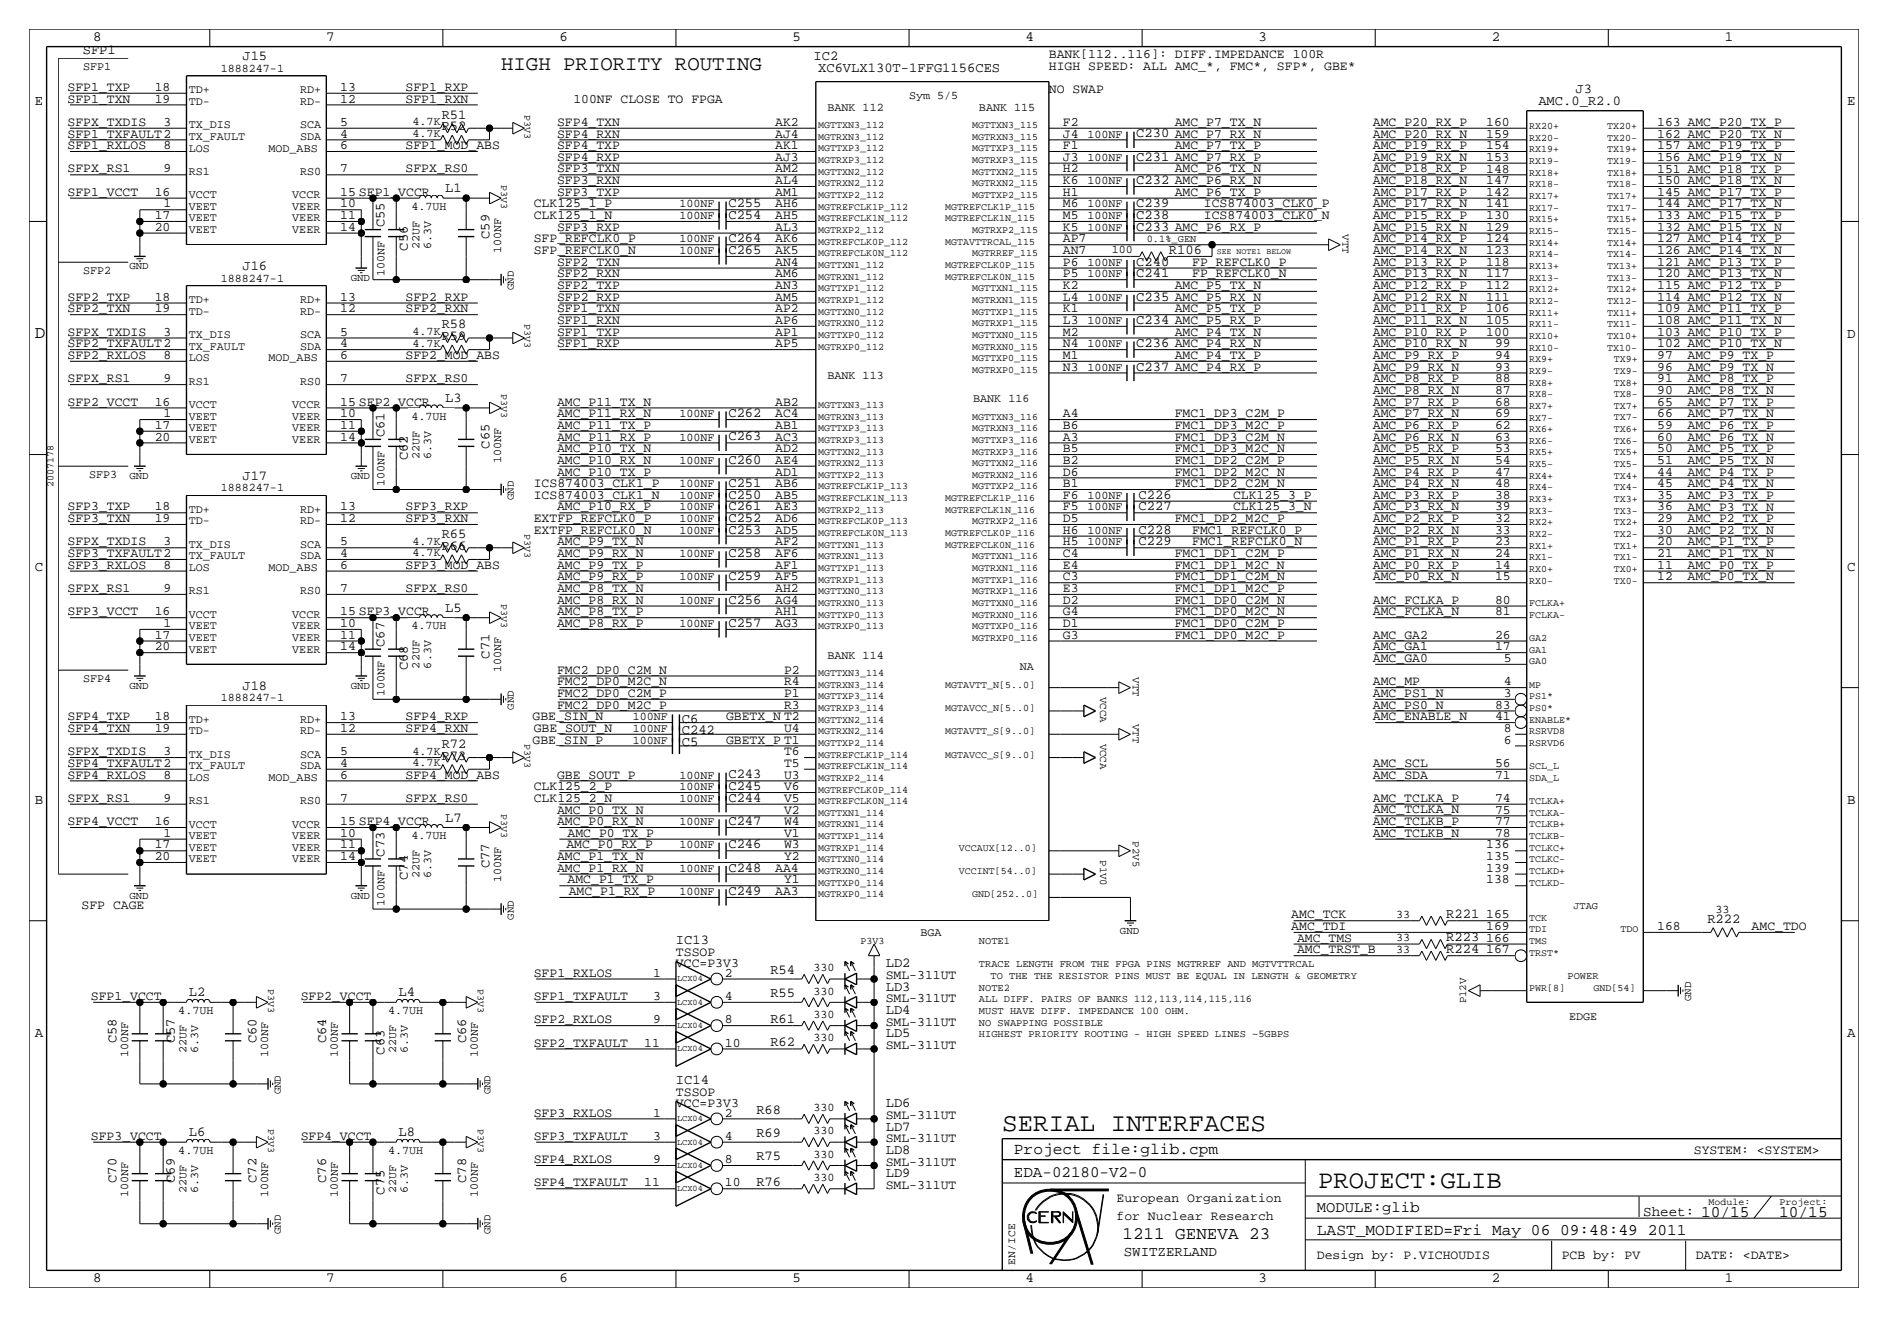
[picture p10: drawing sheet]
<svg xmlns="http://www.w3.org/2000/svg" width="411mm" height="287mm" viewBox="0 0 411 287" stroke-linecap="round" stroke-linejoin="round" font-family="sans-serif">
<defs><g id="words">
<g font-size="5.6">
<text x="218.4" y="246.4">SERIAL INTERFACES</text>
<text x="287.3" y="258.8">PROJECT:GLIB</text>
</g>
<text font-size="4.5" x="109.2" y="15.2">HIGH PRIORITY ROUTING</text>
<g font-size="3.8">
<text x="7.6" y="73.7">D</text>
<text x="244.7" y="270">1211 GENEVA 23</text>
</g>
<g font-size="3.5">
<text x="221" y="251.5">Project file:glib.cpm</text>
<text x="221" y="256.5">EDA-02180-V2-0</text>
<text x="287" y="269.2">LAST_MODIFIED=Fri May 06 09:48:49 2011</text>
<text x="370.7" y="265.2">10/15</text>
<text x="387.8" y="265.2">10/15</text>
</g>
<text font-size="3.4" x="287" y="264.2">MODULE:glib</text>
<g font-size="3.1">
<text x="20.3" y="8.9">8</text>
<text x="71.1" y="8.9">7</text>
<text x="121.9" y="8.9">6</text>
<text x="172.7" y="8.9">5</text>
<text x="223.5" y="8.9">4</text>
<text x="274.3" y="8.9">3</text>
<text x="325.1" y="8.9">2</text>
<text x="375.9" y="8.9">1</text>
<text x="7.6" y="22.9">E</text>
<text x="402.6" y="22.9">E</text>
<text x="402.6" y="73.7">D</text>
<text x="7.6" y="124.5">C</text>
<text x="402.6" y="124.5">C</text>
<text x="7.6" y="175.3">B</text>
<text x="402.6" y="175.3">B</text>
<text x="7.6" y="226.1">A</text>
<text x="402.6" y="226.1">A</text>
<text x="358.1" y="264.9">Sheet:</text>
<text x="244.9" y="273.8">SWITZERLAND</text>
<text x="20.3" y="279.4">8</text>
<text x="71.1" y="279.4">7</text>
<text x="121.9" y="279.4">6</text>
<text x="172.7" y="279.4">5</text>
<text x="223.5" y="279.4">4</text>
<text x="274.3" y="279.4">3</text>
<text x="325.1" y="279.4">2</text>
<text x="375.9" y="279.4">1</text>
</g>
<g font-size="3">
<text x="18" y="11.7">SFP1</text>
<text x="52.8" y="13.1">J15</text>
<text x="177.3" y="13.1">IC2</text>
<text x="178.3" y="15.6">XC6VLX130T-1FFG1156CES</text>
<text x="335.3" y="22.9">AMC.0_R2.0</text>
<text x="343.4" y="20.3">J3</text>
<text x="96.3" y="28.4">R52</text>
<text x="96.3" y="25.9">R51</text>
<text x="247.6" y="30">C230 AMC_P7_RX_N</text>
<text x="247.6" y="35">C231 AMC_P7_RX_P</text>
<text x="97" y="41.9">L1</text>
<text x="247.6" y="40.1">C232 AMC_P6_RX_N</text>
<text x="158.8" y="47.8">C254</text>
<text x="158.8" y="45.2">C255</text>
<text x="247.6" y="47.8">C238</text>
<text x="247.6" y="45.2">C239</text>
<text x="83.8" y="49.5" transform="rotate(-90 83.8 49.5)">C55</text>
<text x="106.7" y="52.1" transform="rotate(-90 106.7 52.1)">C59</text>
<text x="158.7" y="52.8">C264</text>
<text x="247.6" y="50.3">C233 AMC_P6_RX_P</text>
<text x="52.8" y="58.8">J16</text>
<text x="88.9" y="54.6" transform="rotate(-90 88.9 54.6)">C56</text>
<text x="158.7" y="55.4">C265</text>
<text x="247.6" y="57.9">C240</text>
<text x="254.8" y="55.3">R106</text>
<text x="247.6" y="60.5">C241</text>
<text x="247.6" y="65.5">C235 AMC_P5_RX_N</text>
<text x="96.3" y="71.6">R58</text>
<text x="247.6" y="70.6">C234 AMC_P5_RX_P</text>
<text x="96.3" y="74.1">R59</text>
<text x="247.6" y="75.7">C236 AMC_P4_RX_N</text>
<text x="247.6" y="80.8">C237 AMC_P4_RX_P</text>
<text x="97" y="87.6">L3</text>
<text x="83.8" y="95.3" transform="rotate(-90 83.8 95.3)">C61</text>
<text x="158.7" y="96">C263</text>
<text x="158.7" y="90.9">C262</text>
<text x="88.9" y="100.3" transform="rotate(-90 88.9 100.3)">C62</text>
<text x="106.7" y="97.8" transform="rotate(-90 106.7 97.8)">C65</text>
<text x="158.7" y="101.1">C260</text>
<text x="52.8" y="104.5">J17</text>
<text x="158.7" y="106.2">C251</text>
<text x="158.7" y="108.7">C250</text>
<text x="158.7" y="113.8">C252</text>
<text x="158.7" y="111.2">C261</text>
<text x="248.2" y="111.2">C227</text>
<text x="248.2" y="108.7">C226</text>
<text x="96.3" y="119.8">R66</text>
<text x="96.3" y="117.3">R65</text>
<text x="158.7" y="116.3">C253</text>
<text x="248.2" y="118.9">C229</text>
<text x="248.2" y="116.3">C228</text>
<text x="158.7" y="121.4">C258</text>
<text x="158.7" y="131.6">C256</text>
<text x="158.7" y="126.5">C259</text>
<text x="97" y="133.3">L5</text>
<text x="158.7" y="136.6">C257</text>
<text x="83.8" y="141" transform="rotate(-90 83.8 141)">C67</text>
<text x="106.7" y="143.5" transform="rotate(-90 106.7 143.5)">C71</text>
<text x="88.9" y="146" transform="rotate(-90 88.9 146)">C68</text>
<text x="52.8" y="150.3">J18</text>
<text x="148.6" y="157.5">C6</text>
<text x="148.6" y="160">C242</text>
<text x="96.3" y="165.6">R73</text>
<text x="96.3" y="163">R72</text>
<text x="148.6" y="162.6">C5</text>
<text x="158.7" y="172.2">C245</text>
<text x="158.7" y="169.7">C243</text>
<text x="97" y="179.1">L7</text>
<text x="158.7" y="174.7">C244</text>
<text x="158.7" y="179.8">C247</text>
<text x="158.7" y="184.9">C246</text>
<text x="83.8" y="186.7" transform="rotate(-90 83.8 186.7)">C73</text>
<text x="88.9" y="191.8" transform="rotate(-90 88.9 191.8)">C74</text>
<text x="106.7" y="189.2" transform="rotate(-90 106.7 189.2)">C77</text>
<text x="158.7" y="190">C248</text>
<text x="158.7" y="195.1">C249</text>
<text x="315.2" y="200.1">R221</text>
<text x="372.1" y="201.1">R222</text>
<text x="147.3" y="205.7">IC13</text>
<text x="315.2" y="207.7">R224</text>
<text x="315.2" y="205.2">R223</text>
<text x="167.9" y="212.2">R54</text>
<text x="193" y="215.9">LD3</text>
<text x="193" y="210.8">LD2</text>
<text x="41.1" y="217.2">L2</text>
<text x="86.9" y="217.2">L4</text>
<text x="167.9" y="217.3">R55</text>
<text x="193" y="221">LD4</text>
<text x="25.4" y="227.3" transform="rotate(-90 25.4 227.3)">C58</text>
<text x="38.1" y="227.3" transform="rotate(-90 38.1 227.3)">C57</text>
<text x="55.9" y="227.3" transform="rotate(-90 55.9 227.3)">C60</text>
<text x="71.1" y="227.3" transform="rotate(-90 71.1 227.3)">C64</text>
<text x="101.6" y="227.3" transform="rotate(-90 101.6 227.3)">C66</text>
<text x="167.9" y="228">R62</text>
<text x="167.9" y="222.9">R61</text>
<text x="193" y="226.1">LD5</text>
<text x="83.8" y="229.9" transform="rotate(-90 83.8 229.9)">C63</text>
<text x="147.3" y="236.2">IC14</text>
<text x="164.8" y="242.7">R68</text>
<text x="193" y="241.3">LD6</text>
<text x="41.1" y="247.7">L6</text>
<text x="86.9" y="247.7">L8</text>
<text x="164.8" y="247.8">R69</text>
<text x="193" y="251.5">LD8</text>
<text x="193" y="246.4">LD7</text>
<text x="25.4" y="257.8" transform="rotate(-90 25.4 257.8)">C70</text>
<text x="38.1" y="257.8" transform="rotate(-90 38.1 257.8)">C69</text>
<text x="55.9" y="257.8" transform="rotate(-90 55.9 257.8)">C72</text>
<text x="71.1" y="257.8" transform="rotate(-90 71.1 257.8)">C76</text>
<text x="101.6" y="257.8" transform="rotate(-90 101.6 257.8)">C78</text>
<text x="164.8" y="252.9">R75</text>
<text x="193" y="256.5">LD9</text>
<text x="83.8" y="260.3" transform="rotate(-90 83.8 260.3)">C75</text>
<text x="164.8" y="258.5">R76</text>
</g>
<g font-size="2.9">
<text x="228.6" y="12.7">BANK[112..116]: DIFF.IMPEDANCE 100R</text>
<text x="228.6" y="15.2">HIGH SPEED: ALL AMC_*, FMC*, SFP*, GBE*</text>
<text x="14.7" y="19.8">SFP1_TXP</text>
<text x="14.7" y="22.3">SFP1_TXN</text>
<text x="33.7" y="22.4">19</text>
<text x="33.7" y="19.8">18</text>
<text x="74.2" y="22.4">12</text>
<text x="74.2" y="19.8">13</text>
<text x="88.4" y="22.3">SFP1_RXN</text>
<text x="88.4" y="19.8">SFP1_RXP</text>
<text x="125" y="22.4">100NF CLOSE TO FPGA</text>
<text x="228.6" y="20.3">NO SWAP</text>
<text x="14.7" y="30">SFP1_TXFAULT2</text>
<text x="14.7" y="27.4">SFPX_TXDIS</text>
<text x="35.7" y="27.4">3</text>
<text x="74.2" y="30">4</text>
<text x="74.2" y="27.4">5</text>
<text x="121.4" y="27.4">SFP4_TXN</text>
<text x="121.4" y="30">SFP4_RXN</text>
<text x="169" y="27.4">AK2</text>
<text x="169" y="30">AJ4</text>
<text x="231.6" y="27.4">F2</text>
<text x="231.6" y="30">J4</text>
<text x="256" y="27.4">AMC_P7_TX_N</text>
<text x="299.2" y="30">AMC_P20_RX_N</text>
<text x="299.2" y="27.4">AMC_P20_RX_P</text>
<text x="323.9" y="30">159</text>
<text x="323.9" y="27.4">160</text>
<text x="361.2" y="30">162 AMC_P20_TX_N</text>
<text x="361.2" y="27.4">163 AMC_P20_TX_P</text>
<text x="14.7" y="32.5">SFP1_RXLOS</text>
<text x="35.7" y="32.5">8</text>
<text x="74.2" y="32.5">6</text>
<text x="88.4" y="32.5">SFP1_MOD_ABS</text>
<text x="121.4" y="32.5">SFP4_TXP</text>
<text x="121.4" y="35.1">SFP4_RXP</text>
<text x="169" y="35.1">AJ3</text>
<text x="169" y="32.5">AK1</text>
<text x="231.6" y="35.1">J3</text>
<text x="231.6" y="32.5">F1</text>
<text x="256" y="32.5">AMC_P7_TX_P</text>
<text x="299.2" y="35.1">AMC_P19_RX_N</text>
<text x="299.2" y="32.5">AMC_P19_RX_P</text>
<text x="323.9" y="35.1">153</text>
<text x="323.9" y="32.5">154</text>
<text x="361.2" y="35.1">156 AMC_P19_TX_N</text>
<text x="361.2" y="32.5">157 AMC_P19_TX_P</text>
<text x="14.7" y="37.6">SFPX_RS1</text>
<text x="35.7" y="37.6">9</text>
<text x="74.2" y="37.6">7</text>
<text x="88.4" y="37.6">SFPX_RS0</text>
<text x="121.4" y="37.6">SFP3_TXN</text>
<text x="121.4" y="40.1">SFP3_RXN</text>
<text x="169" y="37.6">AM2</text>
<text x="169" y="40.1">AL4</text>
<text x="231.6" y="37.6">H2</text>
<text x="231.6" y="40.1">K6</text>
<text x="256" y="37.6">AMC_P6_TX_N</text>
<text x="299.2" y="40.1">AMC_P18_RX_N</text>
<text x="299.2" y="37.6">AMC_P18_RX_P</text>
<text x="323.9" y="40.1">147</text>
<text x="323.9" y="37.6">148</text>
<text x="361.2" y="40.1">150 AMC_P18_TX_N</text>
<text x="361.2" y="37.6">151 AMC_P18_TX_P</text>
<text x="14.7" y="42.7">SFP1_VCCT</text>
<text x="33.7" y="42.7">16</text>
<text x="33.7" y="47.8">17</text>
<text x="35.7" y="45.2">1</text>
<text x="74.2" y="47.8">11</text>
<text x="74.2" y="45.2">10</text>
<text x="74.2" y="42.7">15 SFP1_VCCR</text>
<text x="116.3" y="45.2">CLK125_1_P</text>
<text x="116.3" y="47.7">CLK125_1_N</text>
<text x="121.4" y="42.7">SFP3_TXP</text>
<text x="169" y="47.8">AH5</text>
<text x="169" y="45.2">AH6</text>
<text x="169" y="42.7">AM1</text>
<text x="231.6" y="45.2">M6</text>
<text x="231.6" y="47.8">M5</text>
<text x="231.6" y="42.7">H1</text>
<text x="256" y="42.7">AMC_P6_TX_P</text>
<text x="262.4" y="45.2">ICS874003_CLK0_P</text>
<text x="262.4" y="47.8">ICS874003_CLK0_N</text>
<text x="299.2" y="47.8">AMC_P15_RX_P</text>
<text x="299.2" y="45.2">AMC_P17_RX_N</text>
<text x="299.2" y="42.7">AMC_P17_RX_P</text>
<text x="323.9" y="45.2">141</text>
<text x="323.9" y="42.7">142</text>
<text x="323.9" y="47.8">130</text>
<text x="361.2" y="45.2">144 AMC_P17_TX_N</text>
<text x="361.2" y="42.7">145 AMC_P17_TX_P</text>
<text x="361.2" y="47.8">133 AMC_P15_TX_P</text>
<text x="33.7" y="50.3">20</text>
<text x="74.2" y="50.3">14</text>
<text x="116.3" y="52.8">SFP_REFCLK0_P</text>
<text x="121.4" y="50.3">SFP3_RXP</text>
<text x="169" y="50.3">AL3</text>
<text x="169" y="52.8">AK6</text>
<text x="231.6" y="50.3">K5</text>
<text x="231.6" y="52.8">AP7</text>
<text x="299.2" y="52.8">AMC_P14_RX_P</text>
<text x="299.2" y="50.3">AMC_P15_RX_N</text>
<text x="323.9" y="50.3">129</text>
<text x="323.9" y="52.8">124</text>
<text x="361.2" y="50.3">132 AMC_P15_TX_N</text>
<text x="361.2" y="52.8">127 AMC_P14_TX_P</text>
<text x="116.3" y="55.4">SFP_REFCLK0_N</text>
<text x="121.4" y="57.9">SFP2_TXN</text>
<text x="169" y="57.9">AN4</text>
<text x="169" y="55.4">AK5</text>
<text x="231.6" y="55.4">AN7</text>
<text x="231.6" y="57.9">P6</text>
<text x="259.8" y="57.9">FP_REFCLK0_P</text>
<text x="299.2" y="55.4">AMC_P14_RX_N</text>
<text x="299.2" y="57.9">AMC_P13_RX_P</text>
<text x="323.9" y="55.4">123</text>
<text x="323.9" y="57.9">118</text>
<text x="361.2" y="55.4">126 AMC_P14_TX_N</text>
<text x="361.2" y="57.9">121 AMC_P13_TX_P</text>
<text x="14.7" y="65.5">SFP2_TXP</text>
<text x="33.7" y="65.5">18</text>
<text x="74.2" y="65.5">13</text>
<text x="88.4" y="65.5">SFP2_RXP</text>
<text x="121.4" y="63">SFP2_TXP</text>
<text x="121.4" y="60.5">SFP2_RXN</text>
<text x="121.4" y="65.5">SFP2_RXP</text>
<text x="169" y="65.5">AM5</text>
<text x="169" y="63">AN3</text>
<text x="169" y="60.5">AM6</text>
<text x="231.6" y="63">K2</text>
<text x="231.6" y="60.5">P5</text>
<text x="231.6" y="65.5">L4</text>
<text x="256" y="63">AMC_P5_TX_N</text>
<text x="259.8" y="60.5">FP_REFCLK0_N</text>
<text x="299.2" y="65.5">AMC_P12_RX_N</text>
<text x="299.2" y="63">AMC_P12_RX_P</text>
<text x="299.2" y="60.5">AMC_P13_RX_N</text>
<text x="323.9" y="60.5">117</text>
<text x="323.9" y="65.5">111</text>
<text x="323.9" y="63">112</text>
<text x="361.2" y="60.5">120 AMC_P13_TX_N</text>
<text x="361.2" y="65.5">114 AMC_P12_TX_N</text>
<text x="361.2" y="63">115 AMC_P12_TX_P</text>
<text x="14.7" y="68.1">SFP2_TXN</text>
<text x="33.7" y="68.1">19</text>
<text x="74.2" y="68.1">12</text>
<text x="88.4" y="68.1">SFP2_RXN</text>
<text x="121.4" y="68.1">SFP1_TXN</text>
<text x="121.4" y="70.6">SFP1_RXN</text>
<text x="169" y="68.1">AP2</text>
<text x="169" y="70.6">AP6</text>
<text x="231.6" y="70.6">L3</text>
<text x="231.6" y="68.1">K1</text>
<text x="256" y="68.1">AMC_P5_TX_P</text>
<text x="299.2" y="70.6">AMC_P11_RX_N</text>
<text x="299.2" y="68.1">AMC_P11_RX_P</text>
<text x="323.9" y="70.6">105</text>
<text x="323.9" y="68.1">106</text>
<text x="361.2" y="70.6">108 AMC_P11_TX_N</text>
<text x="361.2" y="68.1">109 AMC_P11_TX_P</text>
<text x="14.7" y="75.7">SFP2_TXFAULT2</text>
<text x="14.7" y="73.2">SFPX_TXDIS</text>
<text x="35.7" y="73.2">3</text>
<text x="74.2" y="75.7">4</text>
<text x="74.2" y="73.2">5</text>
<text x="121.4" y="73.2">SFP1_TXP</text>
<text x="121.4" y="75.7">SFP1_RXP</text>
<text x="169" y="75.7">AP5</text>
<text x="169" y="73.2">AP1</text>
<text x="231.6" y="73.2">M2</text>
<text x="231.6" y="75.7">N4</text>
<text x="256" y="73.2">AMC_P4_TX_N</text>
<text x="299.2" y="75.7">AMC_P10_RX_N</text>
<text x="299.2" y="73.2">AMC_P10_RX_P</text>
<text x="323.9" y="73.2">100</text>
<text x="325.8" y="75.7">99</text>
<text x="361.2" y="75.7">102 AMC_P10_TX_N</text>
<text x="361.2" y="73.2">103 AMC_P10_TX_P</text>
<text x="14.7" y="83.3">SFPX_RS1</text>
<text x="14.7" y="78.2">SFP2_RXLOS</text>
<text x="35.7" y="83.3">9</text>
<text x="35.7" y="78.2">8</text>
<text x="74.2" y="83.3">7</text>
<text x="74.2" y="78.2">6</text>
<text x="88.4" y="78.2">SFP2_MOD_ABS</text>
<text x="88.4" y="83.3">SFPX_RS0</text>
<text x="231.6" y="80.8">N3</text>
<text x="231.6" y="78.2">M1</text>
<text x="256" y="78.2">AMC_P4_TX_P</text>
<text x="299.2" y="80.8">AMC_P9_RX_N</text>
<text x="299.2" y="83.3">AMC_P8_RX_P</text>
<text x="299.2" y="78.2">AMC_P9_RX_P</text>
<text x="325.8" y="80.8">93</text>
<text x="325.8" y="78.2">94</text>
<text x="325.8" y="83.3">88</text>
<text x="361.2" y="80.8">96</text>
<text x="361.2" y="78.2">97</text>
<text x="361.2" y="83.3">91</text>
<text x="367.8" y="78.2">AMC_P9_TX_P</text>
<text x="367.8" y="83.3">AMC_P8_TX_P</text>
<text x="367.8" y="80.8">AMC_P9_TX_N</text>
<text x="14.7" y="88.4">SFP2_VCCT</text>
<text x="33.7" y="88.4">16</text>
<text x="74.2" y="88.4">15 SFP2_VCCR</text>
<text x="121.4" y="88.4">AMC_P11_TX_N</text>
<text x="169" y="88.4">AB2</text>
<text x="299.2" y="88.4">AMC_P7_RX_P</text>
<text x="299.2" y="85.8">AMC_P8_RX_N</text>
<text x="325.8" y="85.9">87</text>
<text x="325.8" y="88.4">68</text>
<text x="361.2" y="85.9">90</text>
<text x="361.2" y="88.4">65</text>
<text x="367.8" y="88.4">AMC_P7_TX_P</text>
<text x="367.8" y="85.9">AMC_P8_TX_N</text>
<text x="33.7" y="93.5">17</text>
<text x="35.7" y="90.9">1</text>
<text x="74.2" y="93.5">11</text>
<text x="74.2" y="90.9">10</text>
<text x="121.4" y="90.9">AMC_P11_RX_N</text>
<text x="121.4" y="93.5">AMC_P11_TX_P</text>
<text x="169" y="93.5">AB1</text>
<text x="169" y="90.9">AC4</text>
<text x="231.6" y="90.9">A4</text>
<text x="231.6" y="93.5">B6</text>
<text x="256" y="93.5">FMC1_DP3_M2C_P</text>
<text x="256" y="90.9">FMC1_DP3_C2M_P</text>
<text x="299.2" y="93.5">AMC_P6_RX_P</text>
<text x="299.2" y="90.9">AMC_P7_RX_N</text>
<text x="325.8" y="90.9">69</text>
<text x="325.8" y="93.5">62</text>
<text x="361.2" y="90.9">66</text>
<text x="361.2" y="93.5">59</text>
<text x="367.8" y="93.5">AMC_P6_TX_P</text>
<text x="367.8" y="90.9">AMC_P7_TX_N</text>
<text x="33.7" y="96">20</text>
<text x="74.2" y="96">14</text>
<text x="121.4" y="96">AMC_P11_RX_P</text>
<text x="121.4" y="98.6">AMC_P10_TX_N</text>
<text x="121.4" y="101.1">AMC_P10_RX_N</text>
<text x="169" y="96">AC3</text>
<text x="169" y="98.6">AD2</text>
<text x="169" y="101.1">AE4</text>
<text x="231.6" y="98.6">B5</text>
<text x="231.6" y="101.1">B2</text>
<text x="231.6" y="96">A3</text>
<text x="256" y="98.6">FMC1_DP3_M2C_N</text>
<text x="256" y="96">FMC1_DP3_C2M_N</text>
<text x="256" y="101.1">FMC1_DP2_C2M_P</text>
<text x="299.2" y="101.1">AMC_P5_RX_N</text>
<text x="299.2" y="98.5">AMC_P5_RX_P</text>
<text x="299.2" y="96">AMC_P6_RX_N</text>
<text x="325.8" y="96">63</text>
<text x="325.8" y="101.1">54</text>
<text x="325.8" y="98.6">53</text>
<text x="361.2" y="96">60</text>
<text x="361.2" y="101.1">51</text>
<text x="361.2" y="98.6">50</text>
<text x="367.8" y="101.1">AMC_P5_TX_N</text>
<text x="367.8" y="98.6">AMC_P5_TX_P</text>
<text x="367.8" y="96">AMC_P6_TX_N</text>
<text x="116.3" y="106.2">ICS874003_CLK1_P</text>
<text x="121.4" y="103.6">AMC_P10_TX_P</text>
<text x="169" y="106.2">AB6</text>
<text x="169" y="103.6">AD1</text>
<text x="231.6" y="106.2">B1</text>
<text x="231.6" y="103.6">D6</text>
<text x="256" y="103.6">FMC1_DP2_M2C_N</text>
<text x="256" y="106.2">FMC1_DP2_C2M_N</text>
<text x="299.2" y="106.2">AMC_P4_RX_N</text>
<text x="299.2" y="103.6">AMC_P4_RX_P</text>
<text x="325.8" y="106.2">48</text>
<text x="325.8" y="103.6">47</text>
<text x="361.2" y="106.2">45</text>
<text x="361.2" y="103.6">44</text>
<text x="367.8" y="106.2">AMC_P4_TX_N</text>
<text x="367.8" y="103.6">AMC_P4_TX_P</text>
<text x="14.7" y="111.3">SFP3_TXP</text>
<text x="14.7" y="113.8">SFP3_TXN</text>
<text x="33.7" y="113.8">19</text>
<text x="33.7" y="111.3">18</text>
<text x="74.2" y="113.8">12</text>
<text x="74.2" y="111.3">13</text>
<text x="88.4" y="113.8">SFP3_RXN</text>
<text x="88.4" y="111.3">SFP3_RXP</text>
<text x="116.3" y="108.7">ICS874003_CLK1_N</text>
<text x="116.3" y="113.8">EXTFP_REFCLK0_P</text>
<text x="121.4" y="111.3">AMC_P10_RX_P</text>
<text x="169" y="111.3">AE3</text>
<text x="169" y="108.7">AB5</text>
<text x="169" y="113.8">AD6</text>
<text x="231.6" y="113.8">D5</text>
<text x="231.6" y="108.7">F6</text>
<text x="231.6" y="111.3">F5</text>
<text x="256" y="113.8">FMC1_DP2_M2C_P</text>
<text x="268.7" y="111.3">CLK125_3_N</text>
<text x="268.7" y="108.7">CLK125_3_P</text>
<text x="299.2" y="113.8">AMC_P2_RX_P</text>
<text x="299.2" y="111.2">AMC_P3_RX_N</text>
<text x="299.2" y="108.7">AMC_P3_RX_P</text>
<text x="325.8" y="111.3">39</text>
<text x="325.8" y="108.7">38</text>
<text x="325.8" y="113.8">32</text>
<text x="361.2" y="111.3">36</text>
<text x="361.2" y="108.7">35</text>
<text x="361.2" y="113.8">29</text>
<text x="367.8" y="113.8">AMC_P2_TX_P</text>
<text x="367.8" y="111.3">AMC_P3_TX_N</text>
<text x="367.8" y="108.7">AMC_P3_TX_P</text>
<text x="14.7" y="118.9">SFPX_TXDIS</text>
<text x="35.7" y="118.9">3</text>
<text x="74.2" y="118.9">5</text>
<text x="116.3" y="116.3">EXTFP_REFCLK0_N</text>
<text x="121.4" y="118.9">AMC_P9_TX_N</text>
<text x="169" y="118.9">AF2</text>
<text x="169" y="116.3">AD5</text>
<text x="231.6" y="118.9">H5</text>
<text x="231.6" y="116.3">H6</text>
<text x="259.8" y="116.3">FMC1_REFCLK0_P</text>
<text x="259.8" y="118.9">FMC1_REFCLK0_N</text>
<text x="299.2" y="118.9">AMC_P1_RX_P</text>
<text x="299.2" y="116.3">AMC_P2_RX_N</text>
<text x="325.8" y="116.3">33</text>
<text x="325.8" y="118.9">23</text>
<text x="361.2" y="116.3">30</text>
<text x="361.2" y="118.9">20</text>
<text x="367.8" y="118.9">AMC_P1_TX_P</text>
<text x="367.8" y="116.3">AMC_P2_TX_N</text>
<text x="14.7" y="121.4">SFP3_TXFAULT2</text>
<text x="14.7" y="124">SFP3_RXLOS</text>
<text x="35.7" y="124">8</text>
<text x="74.2" y="121.4">4</text>
<text x="74.2" y="124">6</text>
<text x="88.4" y="124">SFP3_MOD_ABS</text>
<text x="121.4" y="124">AMC_P9_TX_P</text>
<text x="121.4" y="121.4">AMC_P9_RX_N</text>
<text x="169" y="124">AF1</text>
<text x="169" y="121.4">AF6</text>
<text x="231.6" y="121.4">C4</text>
<text x="231.6" y="124">E4</text>
<text x="256" y="124">FMC1_DP1_M2C_N</text>
<text x="256" y="121.4">FMC1_DP1_C2M_P</text>
<text x="299.2" y="123.9">AMC_P0_RX_P</text>
<text x="299.2" y="121.4">AMC_P1_RX_N</text>
<text x="325.8" y="121.4">24</text>
<text x="325.8" y="124">14</text>
<text x="361.2" y="121.4">21</text>
<text x="361.2" y="124">11</text>
<text x="367.8" y="121.4">AMC_P1_TX_N</text>
<text x="367.8" y="124">AMC_P0_TX_P</text>
<text x="14.7" y="129">SFPX_RS1</text>
<text x="35.7" y="129">9</text>
<text x="74.2" y="129">7</text>
<text x="88.4" y="129">SFPX_RS0</text>
<text x="121.4" y="131.6">AMC_P8_RX_N</text>
<text x="121.4" y="129">AMC_P8_TX_N</text>
<text x="121.4" y="126.5">AMC_P9_RX_P</text>
<text x="169" y="126.5">AF5</text>
<text x="169" y="129">AH2</text>
<text x="169" y="131.6">AG4</text>
<text x="231.6" y="129">E3</text>
<text x="231.6" y="131.6">D2</text>
<text x="231.6" y="126.5">C3</text>
<text x="256" y="126.5">FMC1_DP1_C2M_N</text>
<text x="256" y="131.6">FMC1_DP0_C2M_N</text>
<text x="256" y="129">FMC1_DP1_M2C_P</text>
<text x="299.2" y="131.6">AMC_FCLKA_P</text>
<text x="299.2" y="126.5">AMC_P0_RX_N</text>
<text x="325.8" y="126.5">15</text>
<text x="325.8" y="131.6">80</text>
<text x="361.2" y="126.5">12</text>
<text x="367.8" y="126.5">AMC_P0_TX_N</text>
<text x="14.7" y="134.1">SFP3_VCCT</text>
<text x="33.7" y="134.1">16</text>
<text x="35.7" y="136.7">1</text>
<text x="74.2" y="136.7">10</text>
<text x="74.2" y="134.1">15 SFP3_VCCR</text>
<text x="121.4" y="134.1">AMC_P8_TX_P</text>
<text x="121.4" y="136.7">AMC_P8_RX_P</text>
<text x="169" y="136.7">AG3</text>
<text x="169" y="134.1">AH1</text>
<text x="231.6" y="136.7">D1</text>
<text x="231.6" y="134.1">G4</text>
<text x="256" y="136.7">FMC1_DP0_C2M_P</text>
<text x="256" y="134.1">FMC1_DP0_M2C_N</text>
<text x="299.2" y="134.1">AMC_FCLKA_N</text>
<text x="325.8" y="134.1">81</text>
<text x="33.7" y="141.7">20</text>
<text x="33.7" y="139.2">17</text>
<text x="74.2" y="141.7">14</text>
<text x="74.2" y="139.2">11</text>
<text x="231.6" y="139.2">G3</text>
<text x="256" y="139.2">FMC1_DP0_M2C_P</text>
<text x="299.2" y="139.2">AMC_GA2</text>
<text x="299.2" y="141.7">AMC_GA1</text>
<text x="325.8" y="139.2">26</text>
<text x="325.8" y="141.7">17</text>
<text x="121.4" y="149.4">FMC2_DP0_M2C_N</text>
<text x="121.4" y="146.8">FMC2_DP0_C2M_N</text>
<text x="170.9" y="146.8">P2</text>
<text x="170.9" y="149.4">R4</text>
<text x="299.2" y="144.3">AMC_GA0</text>
<text x="299.2" y="149.3">AMC_MP</text>
<text x="327.8" y="149.4">4</text>
<text x="327.8" y="144.3">5</text>
<text x="121.4" y="154.4">FMC2_DP0_M2C_P</text>
<text x="121.4" y="151.9">FMC2_DP0_C2M_P</text>
<text x="170.9" y="154.4">R3</text>
<text x="170.9" y="151.9">P1</text>
<text x="299.2" y="151.9">AMC_PS1_N</text>
<text x="299.2" y="154.4">AMC_PS0_N</text>
<text x="325.8" y="154.4">83</text>
<text x="327.8" y="151.9">3</text>
<text x="14.7" y="157">SFP4_TXP</text>
<text x="14.7" y="159.5">SFP4_TXN</text>
<text x="33.7" y="159.5">19</text>
<text x="33.7" y="157">18</text>
<text x="74.2" y="159.5">12</text>
<text x="74.2" y="157">13</text>
<text x="88.4" y="159.5">SFP4_RXN</text>
<text x="88.4" y="157">SFP4_RXP</text>
<text x="116.1" y="157">GBE_SIN_N</text>
<text x="116.3" y="159.5">GBE_SOUT_N</text>
<text x="158.2" y="157">GBETX_N T2</text>
<text x="170.9" y="159.5">U4</text>
<text x="299.2" y="157">AMC_ENABLE_N</text>
<text x="325.8" y="157">41</text>
<text x="327.8" y="159.5">8</text>
<text x="14.7" y="167.1">SFP4_TXFAULT2</text>
<text x="14.7" y="164.6">SFPX_TXDIS</text>
<text x="35.7" y="164.6">3</text>
<text x="74.2" y="167.1">4</text>
<text x="74.2" y="164.6">5</text>
<text x="116.1" y="162.1">GBE_SIN_P</text>
<text x="158.2" y="162.1">GBETX_P T1</text>
<text x="170.9" y="167.1">T5</text>
<text x="170.9" y="164.6">T6</text>
<text x="299.2" y="167.1">AMC_SCL</text>
<text x="325.8" y="167.1">56</text>
<text x="327.8" y="162.1">6</text>
<text x="14.7" y="169.7">SFP4_RXLOS</text>
<text x="35.7" y="169.7">8</text>
<text x="74.2" y="169.7">6</text>
<text x="88.4" y="169.7">SFP4_MOD_ABS</text>
<text x="116.3" y="172.2">CLK125_2_P</text>
<text x="121.4" y="169.7">GBE_SOUT_P</text>
<text x="170.9" y="169.7">U3</text>
<text x="170.9" y="172.2">V6</text>
<text x="299.2" y="169.7">AMC_SDA</text>
<text x="325.8" y="169.7">71</text>
<text x="14.7" y="174.8">SFPX_RS1</text>
<text x="14.7" y="179.8">SFP4_VCCT</text>
<text x="33.7" y="179.8">16</text>
<text x="35.7" y="174.8">9</text>
<text x="74.2" y="179.8">15 SFP4_VCCR</text>
<text x="74.2" y="174.8">7</text>
<text x="88.4" y="174.8">SFPX_RS0</text>
<text x="116.3" y="174.8">CLK125_2_N</text>
<text x="121.4" y="177.3">AMC_P0_TX_N</text>
<text x="121.4" y="179.8">AMC_P0_RX_N</text>
<text x="170.9" y="177.3">V2</text>
<text x="170.9" y="174.8">V5</text>
<text x="170.9" y="179.8">W4</text>
<text x="299.2" y="174.8">AMC_TCLKA_P</text>
<text x="299.2" y="177.3">AMC_TCLKA_N</text>
<text x="299.2" y="179.8">AMC_TCLKB_P</text>
<text x="325.8" y="179.8">77</text>
<text x="325.8" y="177.3">75</text>
<text x="325.8" y="174.8">74</text>
<text x="33.7" y="184.9">17</text>
<text x="35.7" y="182.4">1</text>
<text x="74.2" y="184.9">11</text>
<text x="74.2" y="182.4">10</text>
<text x="123.4" y="184.9">AMC_P0_RX_P</text>
<text x="123.7" y="182.4">AMC_P0_TX_P</text>
<text x="170.9" y="184.9">W3</text>
<text x="170.9" y="182.4">V1</text>
<text x="299.2" y="182.4">AMC_TCLKB_N</text>
<text x="323.9" y="184.9">136</text>
<text x="325.8" y="182.4">78</text>
<text x="33.7" y="187.5">20</text>
<text x="74.2" y="187.5">14</text>
<text x="121.4" y="190">AMC_P1_RX_N</text>
<text x="121.4" y="187.4">AMC_P1_TX_N</text>
<text x="169" y="190">AA4</text>
<text x="170.9" y="187.5">Y2</text>
<text x="323.9" y="190">139</text>
<text x="323.9" y="187.5">135</text>
<text x="123.7" y="192.5">AMC_P1_TX_P</text>
<text x="124" y="195.1">AMC_P1_RX_P</text>
<text x="169" y="195.1">AA3</text>
<text x="170.9" y="192.5">Y1</text>
<text x="323.9" y="192.5">138</text>
<text x="17.8" y="198.1">SFP CAGE</text>
<text x="281.4" y="200.2">AMC_TCK</text>
<text x="281.4" y="202.7">AMC_TDI</text>
<text x="323.9" y="202.7">169</text>
<text x="323.9" y="200.2">165</text>
<text x="361.2" y="202.7">168</text>
<text x="381.8" y="202.7">AMC_TDO</text>
<text x="147.3" y="208.3">TSSOP</text>
<text x="282.7" y="205.2">AMC_TMS</text>
<text x="282.7" y="207.8">AMC_TRST_B</text>
<text x="323.9" y="205.2">166</text>
<text x="323.9" y="207.8">167</text>
<text x="116.3" y="212.9">SFP1_RXLOS</text>
<text x="142.3" y="212.9">1</text>
<text x="147.3" y="210.8">VCC=P3V3</text>
<text x="158" y="212.9">2</text>
<text x="193" y="213.4">SML-311UT</text>
<text x="19.8" y="217.9">SFP1_VCCT</text>
<text x="65.5" y="217.9">SFP2_VCCT</text>
<text x="116.3" y="217.9">SFP1_TXFAULT</text>
<text x="142.3" y="217.9">3</text>
<text x="158" y="217.9">4</text>
<text x="193" y="218.4">SML-311UT</text>
<text x="116.3" y="223">SFP2_RXLOS</text>
<text x="142.3" y="223">9</text>
<text x="158" y="223">8</text>
<text x="193" y="223.5">SML-311UT</text>
<text x="116.3" y="228.1">SFP2_TXFAULT</text>
<text x="140.4" y="228.1">11</text>
<text x="158" y="228.1">10</text>
<text x="193" y="228.6">SML-311UT</text>
<text x="147.3" y="238.8">TSSOP</text>
<text x="116.3" y="243.3">SFP3_RXLOS</text>
<text x="142.3" y="243.3">1</text>
<text x="147.3" y="241.3">VCC=P3V3</text>
<text x="158" y="243.3">2</text>
<text x="193" y="243.8">SML-311UT</text>
<text x="19.8" y="248.4">SFP3_VCCT</text>
<text x="65.5" y="248.4">SFP4_VCCT</text>
<text x="116.3" y="248.4">SFP3_TXFAULT</text>
<text x="142.3" y="248.4">3</text>
<text x="158" y="248.4">4</text>
<text x="193" y="248.9">SML-311UT</text>
<text x="369.2" y="251.5">SYSTEM: &lt;SYSTEM&gt;</text>
<text x="116.3" y="253.5">SFP4_RXLOS</text>
<text x="142.3" y="253.5">9</text>
<text x="158" y="253.5">8</text>
<text x="193" y="254">SML-311UT</text>
<text x="116.3" y="258.6">SFP4_TXFAULT</text>
<text x="140.4" y="258.6">11</text>
<text x="158" y="258.6">10</text>
<text x="193" y="259.1">SML-311UT</text>
<text x="243.3" y="261.9">European Organization</text>
<text x="243.3" y="265.9">for Nuclear Research</text>
<text x="287" y="274.3">Design by: P.VICHOUDIS</text>
<text x="340.4" y="274.3">PCB by: PV</text>
<text x="369.6" y="274.3">DATE: &lt;DATE&gt;</text>
</g>
<g font-size="2.6">
<text x="18.1" y="15.2">SFP1</text>
<text x="48.1" y="15.6">1888247-1</text>
<text x="41.1" y="20.3">TD+</text>
<text x="41.1" y="22.9">TD-</text>
<text x="65.4" y="22.9">RD-</text>
<text x="65.4" y="20.3">RD+</text>
<text x="198.1" y="21.6">Sym 5/5</text>
<text x="41.1" y="27.9">TX_DIS</text>
<text x="65.4" y="27.9">SCA</text>
<text x="89.9" y="27.3">4.7K</text>
<text x="89.9" y="29.8">4.7K</text>
<text x="180.3" y="24.1">BANK 112</text>
<text x="213.4" y="24.1">BANK 115</text>
<text x="237" y="30">100NF</text>
<text x="41.1" y="30.5">TX_FAULT</text>
<text x="41.1" y="33">LOS</text>
<text x="58.5" y="33">MOD_ABS</text>
<text x="65.4" y="30.5">SDA</text>
<text x="237" y="35.1">100NF</text>
<text x="41.1" y="38.1">RS1</text>
<text x="65.4" y="38.1">RS0</text>
<text x="237" y="40.1">100NF</text>
<text x="41.1" y="45.7">VEET</text>
<text x="41.1" y="43.2">VCCT</text>
<text x="63.7" y="43.2">VCCR</text>
<text x="63.7" y="45.7">VEER</text>
<text x="89.7" y="45.7">4.7UH</text>
<text x="148.1" y="45.2">100NF</text>
<text x="148.1" y="47.8">100NF</text>
<text x="237" y="45.2">100NF</text>
<text x="237" y="47.8">100NF</text>
<text x="41.1" y="48.3">VEET</text>
<text x="41.1" y="50.8">VEET</text>
<text x="63.7" y="50.8">VEER</text>
<text x="63.7" y="48.3">VEER</text>
<text x="148.1" y="52.8">100NF</text>
<text x="237" y="50.3">100NF</text>
<text x="18.1" y="59.7">SFP2</text>
<text x="91.4" y="54.3" transform="rotate(-90 91.4 54.3)">22UF</text>
<text x="94" y="54.3" transform="rotate(-90 94 54.3)">6.3V</text>
<text x="109.2" y="55.1" transform="rotate(-90 109.2 55.1)">100NF</text>
<text x="148.1" y="55.4">100NF</text>
<text x="237" y="57.9">100NF</text>
<text x="242.3" y="55.2">100</text>
<text x="48.1" y="61.4">1888247-1</text>
<text x="83.8" y="60.2" transform="rotate(-90 83.8 60.2)">100NF</text>
<text x="237" y="65.5">100NF</text>
<text x="237" y="60.5">100NF</text>
<text x="41.1" y="66">TD+</text>
<text x="41.1" y="68.6">TD-</text>
<text x="65.4" y="68.6">RD-</text>
<text x="65.4" y="66">RD+</text>
<text x="237" y="70.6">100NF</text>
<text x="41.1" y="73.7">TX_DIS</text>
<text x="41.1" y="76.2">TX_FAULT</text>
<text x="65.4" y="73.7">SCA</text>
<text x="65.4" y="76.2">SDA</text>
<text x="89.9" y="73">4.7K</text>
<text x="89.9" y="75.5">4.7K</text>
<text x="237" y="75.7">100NF</text>
<text x="41.1" y="83.8">RS1</text>
<text x="41.1" y="78.7">LOS</text>
<text x="58.5" y="78.7">MOD_ABS</text>
<text x="65.4" y="83.8">RS0</text>
<text x="180.3" y="82.6">BANK 113</text>
<text x="237" y="80.8">100NF</text>
<text x="41.1" y="88.9">VCCT</text>
<text x="63.7" y="88.9">VCCR</text>
<text x="212.1" y="87.6">BANK 116</text>
<text x="41.1" y="91.4">VEET</text>
<text x="41.1" y="94">VEET</text>
<text x="63.7" y="91.4">VEER</text>
<text x="63.7" y="94">VEER</text>
<text x="89.7" y="91.4">4.7UH</text>
<text x="148.1" y="90.9">100NF</text>
<text x="41.1" y="96.5">VEET</text>
<text x="63.7" y="96.5">VEER</text>
<text x="91.4" y="100" transform="rotate(-90 91.4 100)">22UF</text>
<text x="94" y="100" transform="rotate(-90 94 100)">6.3V</text>
<text x="109.2" y="100.8" transform="rotate(-90 109.2 100.8)">100NF</text>
<text x="148.1" y="96">100NF</text>
<text x="148.1" y="101.1">100NF</text>
<text x="19.4" y="104.1">SFP3</text>
<text x="48.1" y="107.1">1888247-1</text>
<text x="83.8" y="105.9" transform="rotate(-90 83.8 105.9)">100NF</text>
<text x="148.1" y="106.2">100NF</text>
<text x="41.1" y="111.8">TD+</text>
<text x="65.4" y="111.8">RD+</text>
<text x="148.1" y="111.3">100NF</text>
<text x="148.1" y="113.8">100NF</text>
<text x="148.1" y="108.7">100NF</text>
<text x="237" y="111.3">100NF</text>
<text x="237" y="108.7">100NF</text>
<text x="41.1" y="114.3">TD-</text>
<text x="41.1" y="119.4">TX_DIS</text>
<text x="65.4" y="114.3">RD-</text>
<text x="65.4" y="119.4">SCA</text>
<text x="89.9" y="118.7">4.7K</text>
<text x="148.1" y="116.3">100NF</text>
<text x="237" y="118.9">100NF</text>
<text x="237" y="116.3">100NF</text>
<text x="41.1" y="121.9">TX_FAULT</text>
<text x="41.1" y="124.5">LOS</text>
<text x="58.5" y="124.5">MOD_ABS</text>
<text x="65.4" y="121.9">SDA</text>
<text x="89.9" y="121.3">4.7K</text>
<text x="148.1" y="121.4">100NF</text>
<text x="41.1" y="129.5">RS1</text>
<text x="65.4" y="129.5">RS0</text>
<text x="148.1" y="131.6">100NF</text>
<text x="148.1" y="126.5">100NF</text>
<text x="41.1" y="137.2">VEET</text>
<text x="41.1" y="134.6">VCCT</text>
<text x="63.7" y="134.6">VCCR</text>
<text x="63.7" y="137.2">VEER</text>
<text x="89.7" y="137.2">4.7UH</text>
<text x="148.1" y="136.7">100NF</text>
<text x="41.1" y="139.7">VEET</text>
<text x="41.1" y="142.2">VEET</text>
<text x="63.7" y="142.2">VEER</text>
<text x="63.7" y="139.7">VEER</text>
<text x="180.3" y="143.5">BANK 114</text>
<text x="18.1" y="148.6">SFP4</text>
<text x="91.4" y="145.7" transform="rotate(-90 91.4 145.7)">22UF</text>
<text x="94" y="145.7" transform="rotate(-90 94 145.7)">6.3V</text>
<text x="109.2" y="146.6" transform="rotate(-90 109.2 146.6)">100NF</text>
<text x="222.3" y="146.1">NA</text>
<text x="48.1" y="152.8">1888247-1</text>
<text x="83.8" y="151.6" transform="rotate(-90 83.8 151.6)">100NF</text>
<text x="41.1" y="157.5">TD+</text>
<text x="41.1" y="160">TD-</text>
<text x="65.4" y="160">RD-</text>
<text x="65.4" y="157.5">RD+</text>
<text x="137.9" y="159.5">100NF</text>
<text x="137.9" y="157">100NF</text>
<text x="41.1" y="165.1">TX_DIS</text>
<text x="41.1" y="167.6">TX_FAULT</text>
<text x="65.4" y="165.1">SCA</text>
<text x="65.4" y="167.6">SDA</text>
<text x="89.9" y="167">4.7K</text>
<text x="89.9" y="164.4">4.7K</text>
<text x="137.9" y="162.1">100NF</text>
<text x="41.1" y="170.2">LOS</text>
<text x="58.5" y="170.2">MOD_ABS</text>
<text x="148.1" y="169.7">100NF</text>
<text x="148.1" y="172.2">100NF</text>
<text x="41.1" y="175.3">RS1</text>
<text x="65.4" y="175.3">RS0</text>
<text x="148.1" y="179.8">100NF</text>
<text x="148.1" y="174.8">100NF</text>
<text x="41.1" y="182.9">VEET</text>
<text x="41.1" y="185.4">VEET</text>
<text x="41.1" y="180.3">VCCT</text>
<text x="63.7" y="180.3">VCCR</text>
<text x="63.7" y="182.9">VEER</text>
<text x="63.7" y="185.4">VEER</text>
<text x="89.7" y="182.9">4.7UH</text>
<text x="148.1" y="184.9">100NF</text>
<text x="41.1" y="188">VEET</text>
<text x="63.7" y="188">VEER</text>
<text x="91.4" y="191.4" transform="rotate(-90 91.4 191.4)">22UF</text>
<text x="94" y="191.4" transform="rotate(-90 94 191.4)">6.3V</text>
<text x="148.1" y="190">100NF</text>
<text x="83.8" y="197.4" transform="rotate(-90 83.8 197.4)">100NF</text>
<text x="109.2" y="192.3" transform="rotate(-90 109.2 192.3)">100NF</text>
<text x="148.1" y="195.1">100NF</text>
<text x="304.3" y="200">33</text>
<text x="373.9" y="199">33</text>
<text x="200.6" y="204">BGA</text>
<text x="304.3" y="205.1">33</text>
<text x="304.3" y="207.6">33</text>
<text x="177.3" y="211.7">330</text>
<text x="38.9" y="221">4.7UH</text>
<text x="84.6" y="221">4.7UH</text>
<text x="177.3" y="216.8">330</text>
<text x="177.3" y="221.8">330</text>
<text x="177.3" y="226.9">330</text>
<text x="342" y="222.2">EDGE</text>
<text x="27.9" y="230.4" transform="rotate(-90 27.9 230.4)">100NF</text>
<text x="40.6" y="229.5" transform="rotate(-90 40.6 229.5)">22UF</text>
<text x="43.2" y="229.5" transform="rotate(-90 43.2 229.5)">6.3V</text>
<text x="58.4" y="230.4" transform="rotate(-90 58.4 230.4)">100NF</text>
<text x="73.7" y="230.4" transform="rotate(-90 73.7 230.4)">100NF</text>
<text x="86.4" y="229.5" transform="rotate(-90 86.4 229.5)">22UF</text>
<text x="88.9" y="229.5" transform="rotate(-90 88.9 229.5)">6.3V</text>
<text x="104.1" y="230.4" transform="rotate(-90 104.1 230.4)">100NF</text>
<text x="177.3" y="242.2">330</text>
<text x="38.9" y="251.5">4.7UH</text>
<text x="84.6" y="251.5">4.7UH</text>
<text x="177.3" y="247.2">330</text>
<text x="177.3" y="252.3">330</text>
<text x="177.3" y="257.4">330</text>
<text x="27.9" y="260.9" transform="rotate(-90 27.9 260.9)">100NF</text>
<text x="40.6" y="260" transform="rotate(-90 40.6 260)">22UF</text>
<text x="43.2" y="260" transform="rotate(-90 43.2 260)">6.3V</text>
<text x="58.4" y="260.9" transform="rotate(-90 58.4 260.9)">100NF</text>
<text x="73.7" y="260.9" transform="rotate(-90 73.7 260.9)">100NF</text>
<text x="86.4" y="260" transform="rotate(-90 86.4 260)">22UF</text>
<text x="88.9" y="260" transform="rotate(-90 88.9 260)">6.3V</text>
<text x="104.1" y="260.9" transform="rotate(-90 104.1 260.9)">100NF</text>
</g>
<text font-size="2.5" x="221.2" y="275.6" transform="rotate(-90 221.2 275.6)">EN/ICE</text>
<g font-size="2.3">
<text x="249.9" y="52.8">0.1%_GEN</text>
<text x="292.6" y="51.1" transform="rotate(90 292.6 51.1)">VTT</text>
<text x="28.2" y="58.7">GND</text>
<text x="76.5" y="61.2">GND</text>
<text x="112" y="63.2" transform="rotate(-90 112 63.2)">GND</text>
<text x="28.2" y="104.4">GND</text>
<text x="76.5" y="104.4">GND</text>
<text x="112" y="109" transform="rotate(-90 112 109)">GND</text>
<text x="246.9" y="147.6" transform="rotate(90 246.9 147.6)">VTT</text>
<text x="28.2" y="150.1">GND</text>
<text x="76.5" y="150.1">GND</text>
<text x="112" y="154.7" transform="rotate(-90 112 154.7)">GND</text>
<text x="239.8" y="151.9" transform="rotate(90 239.8 151.9)">VCCA</text>
<text x="246.9" y="157.7" transform="rotate(90 246.9 157.7)">VTT</text>
<text x="239.8" y="162.1" transform="rotate(90 239.8 162.1)">VCCA</text>
<text x="246.9" y="183.4" transform="rotate(90 246.9 183.4)">P2V5</text>
<text x="239.8" y="187.5" transform="rotate(90 239.8 187.5)">P1V0</text>
<text x="28.2" y="195.8">GND</text>
<text x="76.5" y="195.8">GND</text>
<text x="112" y="200.4" transform="rotate(-90 112 200.4)">GND</text>
<text x="244.1" y="203.5">GND</text>
<text x="342.9" y="198.1">JTAG</text>
<text x="213.4" y="205.7">NOTE1</text>
<text x="213.4" y="215.9">NOTE2</text>
<text x="213.4" y="210.8">TRACE LENGTH FROM THE FPGA PINS MGTRREF AND MGTVTTRCAL</text>
<text x="215.9" y="213.4">TO THE THE RESISTOR PINS MUST BE EQUAL IN LENGTH &amp; GEOMETRY</text>
<text x="341.6" y="213.4">POWER</text>
<text x="213.4" y="218.4">ALL DIFF. PAIRS OF BANKS 112,113,114,115,116</text>
<text x="213.4" y="221">MUST HAVE DIFF. IMPEDANCE 100 OHM.</text>
<text x="319.5" y="218.7" transform="rotate(-90 319.5 218.7)">P12V</text>
<text x="368.6" y="218.2" transform="rotate(-90 368.6 218.2)">GND</text>
<text x="213.4" y="223.5">NO SWAPPING POSSIBLE</text>
<text x="213.4" y="226.1">HIGHEST PRIORITY ROOTING - HIGH SPEED LINES ~5GBPS</text>
<text x="61.2" y="238.5" transform="rotate(-90 61.2 238.5)">GND</text>
<text x="106.9" y="238.5" transform="rotate(-90 106.9 238.5)">GND</text>
<text x="61.2" y="269" transform="rotate(-90 61.2 269)">GND</text>
<text x="106.9" y="269" transform="rotate(-90 106.9 269)">GND</text>
</g>
<g font-size="2.2">
<text x="114.3" y="25" transform="rotate(90 114.3 25)">P3V3</text>
<text x="178.3" y="27.9">MGTTXN3_112</text>
<text x="211.9" y="27.9">MGTTXN3_115</text>
<text x="333.2" y="28.1">RX20+</text>
<text x="350.3" y="28.1">TX20+</text>
<text x="178.3" y="35.6">MGTRXP3_112</text>
<text x="178.3" y="33">MGTTXP3_112</text>
<text x="178.3" y="30.5">MGTRXN3_112</text>
<text x="211.9" y="35.5">MGTRXP3_115</text>
<text x="211.9" y="33">MGTTXP3_115</text>
<text x="211.9" y="30.5">MGTRXN3_115</text>
<text x="333.2" y="35.8">RX19-</text>
<text x="333.2" y="33.2">RX19+</text>
<text x="333.2" y="30.7">RX20-</text>
<text x="350.3" y="35.8">TX19-</text>
<text x="350.3" y="33.2">TX19+</text>
<text x="350.3" y="30.7">TX20-</text>
<text x="109.2" y="40.2" transform="rotate(90 109.2 40.2)">P3V3</text>
<text x="178.3" y="40.6">MGTRXN2_112</text>
<text x="178.3" y="38.1">MGTTXN2_112</text>
<text x="211.9" y="40.6">MGTRXN2_115</text>
<text x="211.9" y="38.1">MGTTXN2_115</text>
<text x="333.2" y="40.8">RX18-</text>
<text x="333.2" y="38.3">RX18+</text>
<text x="350.3" y="40.8">TX18-</text>
<text x="350.3" y="38.3">TX18+</text>
<text x="178.3" y="45.7">MGTREFCLK1P_112</text>
<text x="178.3" y="43.2">MGTTXP2_112</text>
<text x="206" y="45.7">MGTREFCLK1P_115</text>
<text x="211.9" y="43.2">MGTTXP2_115</text>
<text x="333.2" y="45.9">RX17-</text>
<text x="333.2" y="43.4">RX17+</text>
<text x="350.3" y="43.4">TX17+</text>
<text x="350.3" y="45.9">TX17-</text>
<text x="178.3" y="53.3">MGTREFCLK0P_112</text>
<text x="178.3" y="50.8">MGTRXP2_112</text>
<text x="178.3" y="48.3">MGTREFCLK1N_112</text>
<text x="206" y="53.3">MGTAVTTRCAL_115</text>
<text x="206" y="48.2">MGTREFCLK1N_115</text>
<text x="211.9" y="50.8">MGTRXP2_115</text>
<text x="333.2" y="53.5">RX14+</text>
<text x="333.2" y="48.5">RX15+</text>
<text x="333.2" y="51">RX15-</text>
<text x="350.3" y="53.5">TX14+</text>
<text x="350.3" y="51">TX15-</text>
<text x="350.3" y="48.5">TX15+</text>
<text x="178.3" y="58.4">MGTTXN1_112</text>
<text x="178.3" y="55.9">MGTREFCLK0N_112</text>
<text x="206" y="58.4">MGTREFCLK0P_115</text>
<text x="211.9" y="55.9">MGTRREF_115</text>
<text x="333.2" y="56.1">RX14-</text>
<text x="333.2" y="58.6">RX13+</text>
<text x="350.3" y="58.6">TX13+</text>
<text x="350.3" y="56.1">TX14-</text>
<text x="178.3" y="63.5">MGTTXP1_112</text>
<text x="178.3" y="61">MGTRXN1_112</text>
<text x="206" y="60.9">MGTREFCLK0N_115</text>
<text x="211.9" y="63.5">MGTTXN1_115</text>
<text x="333.2" y="63.7">RX12+</text>
<text x="333.2" y="61.2">RX13-</text>
<text x="350.3" y="63.7">TX12+</text>
<text x="350.3" y="61.2">TX13-</text>
<text x="114.3" y="70.7" transform="rotate(90 114.3 70.7)">P3V3</text>
<text x="178.3" y="71.1">MGTRXN0_112</text>
<text x="178.3" y="66">MGTRXP1_112</text>
<text x="178.3" y="68.6">MGTTXN0_112</text>
<text x="211.9" y="71.1">MGTRXP1_115</text>
<text x="211.9" y="68.6">MGTTXP1_115</text>
<text x="211.9" y="66">MGTRXN1_115</text>
<text x="333.2" y="71.3">RX11-</text>
<text x="333.2" y="68.8">RX11+</text>
<text x="333.2" y="66.2">RX12-</text>
<text x="350.3" y="71.3">TX11-</text>
<text x="350.3" y="68.8">TX11+</text>
<text x="350.3" y="66.2">TX12-</text>
<text x="178.3" y="76.2">MGTRXP0_112</text>
<text x="178.3" y="73.7">MGTTXP0_112</text>
<text x="211.9" y="73.7">MGTTXN0_115</text>
<text x="211.9" y="76.2">MGTRXN0_115</text>
<text x="333.2" y="76.4">RX10-</text>
<text x="333.2" y="73.9">RX10+</text>
<text x="350.3" y="76.4">TX10-</text>
<text x="350.3" y="73.9">TX10+</text>
<text x="211.9" y="81.3">MGTRXP0_115</text>
<text x="211.9" y="78.7">MGTTXP0_115</text>
<text x="333.2" y="81.5">RX9-</text>
<text x="333.2" y="78.9">RX9+</text>
<text x="351.7" y="81.5">TX9-</text>
<text x="351.7" y="78.9">TX9+</text>
<text x="109.2" y="86" transform="rotate(90 109.2 86)">P3V3</text>
<text x="178.3" y="88.9">MGTTXN3_113</text>
<text x="333.2" y="89.1">RX7+</text>
<text x="333.2" y="86.6">RX8-</text>
<text x="333.2" y="84">RX8+</text>
<text x="351.7" y="89.1">TX7+</text>
<text x="351.7" y="86.6">TX8-</text>
<text x="351.7" y="84">TX8+</text>
<text x="178.3" y="94">MGTTXP3_113</text>
<text x="178.3" y="91.4">MGTRXN3_113</text>
<text x="211.9" y="91.4">MGTTXN3_116</text>
<text x="211.9" y="94">MGTRXN3_116</text>
<text x="333.2" y="94.2">RX6+</text>
<text x="333.2" y="91.6">RX7-</text>
<text x="351.7" y="94.2">TX6+</text>
<text x="351.7" y="91.6">TX7-</text>
<text x="178.3" y="99.1">MGTTXN2_113</text>
<text x="178.3" y="101.6">MGTRXN2_113</text>
<text x="178.3" y="96.5">MGTRXP3_113</text>
<text x="211.9" y="99.1">MGTRXP3_116</text>
<text x="211.9" y="101.6">MGTTXN2_116</text>
<text x="211.9" y="96.5">MGTTXP3_116</text>
<text x="333.2" y="101.8">RX5-</text>
<text x="333.2" y="99.3">RX5+</text>
<text x="333.2" y="96.7">RX6-</text>
<text x="351.7" y="101.8">TX5-</text>
<text x="351.7" y="99.3">TX5+</text>
<text x="351.7" y="96.7">TX6-</text>
<text x="11.7" y="106.2" transform="rotate(-90 11.7 106.2)">2007178</text>
<text x="178.3" y="106.7">MGTREFCLK1P_113</text>
<text x="178.3" y="104.1">MGTTXP2_113</text>
<text x="211.9" y="106.7">MGTTXP2_116</text>
<text x="211.9" y="104.1">MGTRXN2_116</text>
<text x="333.2" y="106.9">RX4-</text>
<text x="333.2" y="104.3">RX4+</text>
<text x="351.7" y="106.9">TX4-</text>
<text x="351.7" y="104.3">TX4+</text>
<text x="178.3" y="111.8">MGTRXP2_113</text>
<text x="178.3" y="109.2">MGTREFCLK1N_113</text>
<text x="206" y="111.8">MGTREFCLK1N_116</text>
<text x="206" y="109.2">MGTREFCLK1P_116</text>
<text x="333.2" y="112">RX3-</text>
<text x="333.2" y="109.4">RX3+</text>
<text x="351.7" y="112">TX3-</text>
<text x="351.7" y="109.4">TX3+</text>
<text x="114.3" y="116.4" transform="rotate(90 114.3 116.4)">P3V3</text>
<text x="178.3" y="119.4">MGTTXN1_113</text>
<text x="178.3" y="114.3">MGTREFCLK0P_113</text>
<text x="178.3" y="116.8">MGTREFCLK0N_113</text>
<text x="206" y="119.4">MGTREFCLK0N_116</text>
<text x="206" y="116.8">MGTREFCLK0P_116</text>
<text x="211.9" y="114.3">MGTRXP2_116</text>
<text x="333.2" y="119.6">RX1+</text>
<text x="333.2" y="117">RX2-</text>
<text x="333.2" y="114.5">RX2+</text>
<text x="351.7" y="119.6">TX1+</text>
<text x="351.7" y="117">TX2-</text>
<text x="351.7" y="114.5">TX2+</text>
<text x="178.3" y="124.5">MGTTXP1_113</text>
<text x="178.3" y="121.9">MGTRXN1_113</text>
<text x="211.9" y="124.5">MGTRXN1_116</text>
<text x="211.9" y="121.9">MGTTXN1_116</text>
<text x="333.2" y="124.7">RX0+</text>
<text x="333.2" y="122.1">RX1-</text>
<text x="351.7" y="122.1">TX1-</text>
<text x="351.7" y="124.7">TX0+</text>
<text x="109.2" y="131.7" transform="rotate(90 109.2 131.7)">P3V3</text>
<text x="178.3" y="127">MGTRXP1_113</text>
<text x="178.3" y="129.5">MGTTXN0_113</text>
<text x="211.9" y="127">MGTTXP1_116</text>
<text x="211.9" y="129.5">MGTRXP1_116</text>
<text x="333.2" y="127.2">RX0-</text>
<text x="351.7" y="127.2">TX0-</text>
<text x="178.3" y="132.1">MGTRXN0_113</text>
<text x="178.3" y="137.2">MGTRXP0_113</text>
<text x="178.3" y="134.6">MGTTXP0_113</text>
<text x="211.9" y="132.1">MGTTXN0_116</text>
<text x="211.9" y="137.2">MGTTXP0_116</text>
<text x="211.9" y="134.6">MGTRXN0_116</text>
<text x="333.2" y="132.1">FCLKA+</text>
<text x="333.2" y="134.6">FCLKA-</text>
<text x="211.9" y="139.7">MGTRXP0_116</text>
<text x="333.2" y="142.2">GA1</text>
<text x="333.2" y="139.7">GA2</text>
<text x="178.3" y="147.3">MGTTXN3_114</text>
<text x="178.3" y="149.9">MGTRXN3_114</text>
<text x="206" y="149.9">MGTAVTT_N[5..0]</text>
<text x="333.2" y="149.9">MP</text>
<text x="333.2" y="144.8">GA0</text>
<text x="178.3" y="152.4">MGTTXP3_114</text>
<text x="178.3" y="154.9">MGTRXP3_114</text>
<text x="206" y="154.9">MGTAVCC_N[5..0]</text>
<text x="333.2" y="154.9">PS0*</text>
<text x="333.2" y="152.4">PS1*</text>
<text x="178.3" y="157.5">MGTTXN2_114</text>
<text x="178.3" y="160">MGTRXN2_114</text>
<text x="206" y="160">MGTAVTT_S[9..0]</text>
<text x="333.2" y="160">RSRVD8</text>
<text x="333.2" y="157.5">ENABLE*</text>
<text x="114.3" y="162.2" transform="rotate(90 114.3 162.2)">P3V3</text>
<text x="178.3" y="167.6">MGTREFCLK1N_114</text>
<text x="178.3" y="165.1">MGTREFCLK1P_114</text>
<text x="178.3" y="162.6">MGTTXP2_114</text>
<text x="206" y="165.1">MGTAVCC_S[9..0]</text>
<text x="333.2" y="162.6">RSRVD6</text>
<text x="333.2" y="167.6">SCL_L</text>
<text x="178.3" y="172.7">MGTREFCLK0P_114</text>
<text x="178.3" y="170.2">MGTRXP2_114</text>
<text x="333.2" y="170.2">SDA_L</text>
<text x="109.2" y="177.4" transform="rotate(90 109.2 177.4)">P3V3</text>
<text x="178.3" y="177.8">MGTTXN1_114</text>
<text x="178.3" y="175.3">MGTREFCLK0N_114</text>
<text x="333.2" y="175.3">TCLKA+</text>
<text x="333.2" y="177.8">TCLKA-</text>
<text x="178.3" y="185.4">MGTRXP1_114</text>
<text x="178.3" y="182.9">MGTTXP1_114</text>
<text x="178.3" y="180.3">MGTRXN1_114</text>
<text x="208.9" y="185.4">VCCAUX[12..0]</text>
<text x="333.2" y="180.3">TCLKB+</text>
<text x="333.2" y="182.9">TCLKB-</text>
<text x="333.2" y="185.4">TCLKC+</text>
<text x="178.3" y="190.5">MGTRXN0_114</text>
<text x="178.3" y="188">MGTTXN0_114</text>
<text x="208.9" y="190.5">VCCINT[54..0]</text>
<text x="333.2" y="188">TCLKC-</text>
<text x="333.2" y="190.5">TCLKD+</text>
<text x="178.3" y="193">MGTTXP0_114</text>
<text x="178.3" y="195.6">MGTRXP0_114</text>
<text x="211.9" y="195.6">GND[252..0]</text>
<text x="333.2" y="193">TCLKD-</text>
<text x="333.2" y="200.7">TCK</text>
<text x="333.2" y="203.2">TDI</text>
<text x="353.2" y="203.2">TDO</text>
<text x="187.6" y="205.7">P3V3</text>
<text x="333.2" y="208.3">TRST*</text>
<text x="333.2" y="205.7">TMS</text>
<text x="58.4" y="215.5" transform="rotate(90 58.4 215.5)">P3V3</text>
<text x="104.1" y="215.5" transform="rotate(90 104.1 215.5)">P3V3</text>
<text x="333.2" y="215.9">PWR[8]</text>
<text x="347.3" y="215.9">GND[54]</text>
<text x="58.4" y="246" transform="rotate(90 58.4 246)">P3V3</text>
<text x="104.1" y="246" transform="rotate(90 104.1 246)">P3V3</text>
<text x="372.4" y="262.6">Module:</text>
<text x="387.9" y="262.6">Project:</text>
</g>
<g font-size="1.9">
<text x="147.6" y="213.9">LCX04</text>
<text x="147.6" y="218.9">LCX04</text>
<text x="147.6" y="224">LCX04</text>
<text x="147.6" y="229.1">LCX04</text>
<text x="147.6" y="244.3">LCX04</text>
<text x="147.6" y="249.4">LCX04</text>
<text x="147.6" y="254.5">LCX04</text>
<text x="147.6" y="259.6">LCX04</text>
</g>
<text font-size="1.8" x="265.2" y="55.4">SEE NOTE1 BELOW</text>
</g></defs>
<g fill="none" stroke="#000" stroke-width=".22">
<path d="M6.3 6.3v274.4zM6.4 6.3h398.7zM12.7 12.7h15.2zM12.7 12.7v177.8zM45.7 6.3v3.9zM96.5 6.3v3.9zM147.3 6.3v3.9zM198.1 6.3v3.9zM248.9 6.3v3.9zM299.7 6.3v3.9zM350.5 6.3v3.9zM405.1 6.3v274.4z"/>
<path d="M15.2 27.9h22.9zM15.2 20.3h22.9zM15.2 22.9h22.9zM15.2 38.1h22.9zM15.2 33h22.9zM15.2 30.5h22.9zM38.1 38.1h2.5zM38.1 33h2.5zM38.1 30.5h2.5zM38.1 27.9h2.5zM38.1 22.9h2.5zM38.1 20.3h2.5z"/>
<path d="M71.1 38.1h2.6zM71.1 33h2.6zM71.1 30.5h2.6zM71.1 27.9h2.6zM71.1 22.9h2.6zM71.1 20.3h2.6zM73.7 30.5h20.3zM73.7 27.9h20.3zM73.7 22.9h30.4zM73.7 20.3h30.4zM73.7 38.1h30.4zM73.7 33h30.4z"/>
<path d="M94 30.5h2zM94 27.9h2zM96.5 29.5l1 2zM96.5 29.5l-.5 1zM96.5 26.9l1 2.1zM96.5 26.9l-.5 1zM98.6 29.5l1 2zM98.6 29.5l-1.1 2zM98.6 26.9l1 2.1zM98.6 26.9l-1.1 2.1zM100.6 29.5l1 2zM100.6 26.9l1 2.1z"/>
<path d="M100.6 29.5l-1 2zM100.6 26.9l-1 2.1zM102.1 30.5l-.5 1zM102.1 27.9l-.5 1.1zM102.1 30.5h2zM102.1 27.9h2zM104.1 30.5h2.6zM104.1 27.9h2.6zM106.7 27.9v2.6zM106.7 27.9h2.5zM109.2 27.9h2.6zM111.8 29.2l2.5-1.3z"/>
<path d="M111.8 26.7v2.5zM111.8 26.7l2.5 1.2zM121.9 35.6h53.4zM121.9 30.5h53.4zM121.9 38.1h53.4zM121.9 33h53.4zM121.9 27.9h53.4zM175.3 30.5h2.5zM175.3 27.9h2.5zM175.3 33h2.5zM175.3 35.6h2.5zM175.3 38.1h2.5z"/>
<path d="M228.6 27.9h2.5zM228.6 30.5h2.5zM228.6 33h2.5zM228.6 35.6h2.5zM228.6 38.1h2.5zM231.1 38.1h55.9zM231.1 33h55.9zM231.1 30.5h10.2zM231.1 35.6h10.2zM231.1 27.9h55.9zM241.3 35.6h4.3zM241.3 30.5h4.3z"/>
<path d="M247.1 35.6h4.4zM247.1 30.5h4.4zM251.5 30.5h35.5zM251.5 35.6h35.5zM299.7 30.5h30.5zM299.7 27.9h30.5zM299.7 33h30.5zM299.7 35.6h30.5zM299.7 38.1h30.5zM330.2 38.1h2.5zM330.2 35.6h2.5zM330.2 33h2.5z"/>
<path d="M330.2 27.9h2.5zM330.2 30.5h2.5zM358.1 38.1h2.6zM358.1 35.6h2.6zM358.1 33h2.6zM358.1 30.5h2.6zM358.1 27.9h2.6zM360.7 27.9h30.5zM360.7 30.5h30.5zM360.7 33h30.5zM360.7 35.6h30.5zM360.7 38.1h30.5z"/>
<path d="M6.3 48.3h3.9zM12.7 57.2h15.2zM15.2 43.2h22.9zM29.7 56.4h1.5zM30.2 56.9h.5zM30.5 53.3v2.6zM30.5 45.7h7.6zM30.5 48.3h7.6zM30.5 50.8h7.6zM30.5 45.7v2.6zM30.5 48.3v2.5zM30.5 50.8v2.5z"/>
<path d="M38.1 50.8h2.5zM38.1 48.3h2.5zM38.1 45.7h2.5zM38.1 43.2h2.5zM71.1 50.8h2.6zM71.1 48.3h2.6zM71.1 43.2h2.6zM71.1 45.7h2.6zM73.7 43.2h7.6zM73.7 45.7h5zM73.7 48.3h5zM73.7 50.8h5z"/>
<path d="M78 58.9h1.5zM78.5 59.4h.5zM78.7 55.9v2.5zM78.7 45.7v2.6zM78.7 48.3v2.5zM78.7 50.8v5.1zM81.3 51.6v4.3zM81.3 45.7v4.3zM81.3 43.2v2.5zM81.3 55.9v5.1zM81.3 43.2h5.1zM86.4 51.6v4.3z"/>
<path d="M86.4 45.7v4.3zM86.4 43.2h2.5zM86.4 43.2v2.5zM86.4 55.9v5.1zM88.9 43.2h2.5zM91.4 43.2a.64 .64 0 0 1 .7-.7 .64 .64 0 0 1 .6 .7 .66 .66 0 0 1 .7-.7 .66 .66 0 0 1 .6 .7M94 43.2a.66 .66 0 0 1 .6-.7 .66 .66 0 0 1 .7 .7M95.2 43.2a.66 .66 0 0 1 .7-.7 .66 .66 0 0 1 .7 .7M96.5 43.2h2.6zM99.1 43.2h2.5zM101.6 51.6v4.3zM101.6 45.7v4.3z"/>
<path d="M101.6 55.9v5.1zM101.6 43.2v2.5zM101.6 43.2h2.5zM104.1 43.2h2.6zM106.7 44.4l2.5-1.2zM106.7 41.9v2.5zM106.7 41.9l2.5 1.3zM121.9 40.6h53.4zM121.9 58.4h53.4zM121.9 50.8h53.4zM121.9 43.2h53.4zM121.9 55.9h30.5z"/>
<path d="M121.9 53.3h30.5zM121.9 48.3h30.5zM121.9 45.7h30.5zM152.4 55.9h4.3zM152.4 53.3h4.3zM152.4 48.3h4.3zM152.4 45.7h4.3zM158.2 55.9h4.4zM158.2 53.3h4.4zM158.2 48.3h4.4zM158.2 45.7h4.4zM162.6 53.3h12.7z"/>
<path d="M162.6 55.9h12.7zM162.6 45.7h12.7zM162.6 48.3h12.7zM175.3 58.4h2.5zM175.3 40.6h2.5zM175.3 43.2h2.5zM175.3 48.3h2.5zM175.3 45.7h2.5zM175.3 50.8h2.5zM175.3 53.3h2.5zM175.3 55.9h2.5zM228.6 58.4h2.5z"/>
<path d="M228.6 43.2h2.5zM228.6 40.6h2.5zM228.6 48.3h2.5zM228.6 45.7h2.5zM228.6 50.8h2.5zM228.6 53.3h2.5zM228.6 55.9h2.5zM231.1 55.9h15.3zM231.1 40.6h10.2zM231.1 50.8h10.2zM231.1 45.7h10.2zM231.1 48.3h10.2z"/>
<path d="M231.1 58.4h10.2zM231.1 43.2h55.9zM231.1 53.3h33.1zM241.3 58.4h4.3zM241.3 48.3h4.3zM241.3 45.7h4.3zM241.3 50.8h4.3zM241.3 40.6h4.3zM246.4 55.9h2zM247.1 58.4h4.4zM247.1 48.3h4.4zM247.1 45.7h4.4z"/>
<path d="M247.1 50.8h4.4zM247.1 40.6h4.4zM248.9 54.9l1 2zM248.9 54.9l-.5 1zM251 54.9l1 2zM251 54.9l-1.1 2zM251.5 50.8h35.5zM251.5 58.4h35.5zM251.5 48.3h35.5zM251.5 45.7h35.5zM251.5 40.6h35.5zM253 54.9l1 2z"/>
<path d="M253 54.9l-1 2zM254.5 55.9l-.5 1zM254.5 55.9h2zM256.5 55.9h7.7zM264.2 53.3v2.6zM264.2 53.3h22.8zM287 53.3h2.6zM289.6 54.6l2.5-1.3zM289.6 52.1l2.5 1.2zM289.6 52.1v2.5zM299.7 40.6h30.5zM299.7 43.2h30.5z"/>
<path d="M299.7 45.7h30.5zM299.7 50.8h30.5zM299.7 48.3h30.5zM299.7 53.3h30.5zM299.7 58.4h30.5zM299.7 55.9h30.5zM330.2 53.3h2.5zM330.2 58.4h2.5zM330.2 55.9h2.5zM330.2 48.3h2.5zM330.2 50.8h2.5zM330.2 45.7h2.5z"/>
<path d="M330.2 43.2h2.5zM330.2 40.6h2.5zM358.1 53.3h2.6zM358.1 55.9h2.6zM358.1 58.4h2.6zM358.1 50.8h2.6zM358.1 48.3h2.6zM358.1 43.2h2.6zM358.1 45.7h2.6zM358.1 40.6h2.6zM360.7 40.6h30.5zM360.7 45.7h30.5z"/>
<path d="M360.7 43.2h30.5zM360.7 48.3h30.5zM360.7 50.8h30.5zM360.7 53.3h30.5zM360.7 55.9h30.5zM360.7 58.4h30.5zM401.3 48.3h3.8zM15.2 66h22.9zM15.2 68.6h22.9zM15.2 78.7h22.9zM15.2 76.2h22.9zM15.2 73.7h22.9z"/>
<path d="M38.1 78.7h2.5zM38.1 76.2h2.5zM38.1 73.7h2.5zM38.1 68.6h2.5zM38.1 66h2.5zM71.1 78.7h2.6zM71.1 76.2h2.6zM71.1 73.7h2.6zM71.1 68.6h2.6zM71.1 66h2.6zM73.7 76.2h20.3zM73.7 73.7h20.3z"/>
<path d="M73.7 78.7h30.4zM73.7 68.6h30.4zM73.7 66h30.4zM81.3 61h5.1zM86.4 61h15.2zM94 76.2h2zM94 73.7h2zM96.5 75.2l1 2zM96.5 75.2l-.5 1zM96.5 72.6l1 2.1zM96.5 72.6l-.5 1.1zM98.6 75.2l1 2z"/>
<path d="M98.6 75.2l-1.1 2zM98.6 72.6l1 2.1zM98.6 72.6l-1.1 2.1zM100.6 75.2l1 2zM100.6 72.6l1 2.1zM100.6 75.2l-1 2zM100.6 72.6l-1 2.1zM101.6 61h5.1zM102.1 76.2l-.5 1zM102.1 73.7l-.5 1zM102.1 76.2h2zM102.1 73.7h2z"/>
<path d="M104.1 76.2h2.6zM104.1 73.7h2.6zM106.7 73.7v2.5zM106.7 61h2.5zM106.7 73.7h2.5zM109.2 73.7h2.6zM109.7 60.2v1.5zM110.2 60.7v.5zM111.8 74.9l2.5-1.2zM111.8 72.4v2.5zM111.8 72.4l2.5 1.3zM121.9 73.7h53.4z"/>
<path d="M121.9 71.1h53.4zM121.9 68.6h53.4zM121.9 66h53.4zM121.9 63.5h53.4zM121.9 61h53.4zM121.9 76.2h53.4zM175.3 76.2h2.5zM175.3 73.7h2.5zM175.3 71.1h2.5zM175.3 61h2.5zM175.3 63.5h2.5zM175.3 68.6h2.5z"/>
<path d="M175.3 66h2.5zM228.6 78.7h2.5zM228.6 71.1h2.5zM228.6 73.7h2.5zM228.6 76.2h2.5zM228.6 61h2.5zM228.6 63.5h2.5zM228.6 66h2.5zM228.6 68.6h2.5zM231.1 71.1h10.2zM231.1 61h10.2zM231.1 73.7h55.9z"/>
<path d="M231.1 76.2h10.2zM231.1 78.7h55.9zM231.1 63.5h55.9zM231.1 66h10.2zM231.1 68.6h55.9zM241.3 61h4.3zM241.3 76.2h4.3zM241.3 71.1h4.3zM241.3 66h4.3zM247.1 61h4.4zM247.1 76.2h4.4zM247.1 71.1h4.4z"/>
<path d="M247.1 66h4.4zM251.5 61h35.5zM251.5 66h35.5zM251.5 76.2h35.5zM251.5 71.1h35.5zM299.7 61h30.5zM299.7 63.5h30.5zM299.7 66h30.5zM299.7 68.6h30.5zM299.7 71.1h30.5zM299.7 73.7h30.5zM299.7 76.2h30.5z"/>
<path d="M299.7 78.7h30.5zM330.2 78.7h2.5zM330.2 61h2.5zM330.2 76.2h2.5zM330.2 73.7h2.5zM330.2 71.1h2.5zM330.2 68.6h2.5zM330.2 66h2.5zM330.2 63.5h2.5zM358.1 78.7h2.6zM358.1 61h2.6zM358.1 76.2h2.6z"/>
<path d="M358.1 73.7h2.6zM358.1 71.1h2.6zM358.1 68.6h2.6zM358.1 63.5h2.6zM358.1 66h2.6zM360.7 61h30.5zM360.7 66h30.5zM360.7 63.5h30.5zM360.7 68.6h30.5zM360.7 71.1h30.5zM360.7 73.7h30.5zM360.7 76.2h30.5z"/>
<path d="M360.7 78.7h30.5zM6.3 99.1h3.9zM15.2 83.8h22.9zM15.2 88.9h22.9zM30.5 99.1v2.5zM30.5 91.4h7.6zM30.5 94h7.6zM30.5 96.5h7.6zM30.5 91.4v2.6zM30.5 94v2.5zM30.5 96.5v2.6zM38.1 96.5h2.5z"/>
<path d="M38.1 94h2.5zM38.1 91.4h2.5zM38.1 88.9h2.5zM38.1 83.8h2.5zM71.1 96.5h2.6zM71.1 94h2.6zM71.1 88.9h2.6zM71.1 91.4h2.6zM71.1 83.8h2.6zM73.7 83.8h30.4zM73.7 88.9h7.6zM73.7 91.4h5z"/>
<path d="M73.7 94h5zM73.7 96.5h5zM78.7 99.1v2.5zM78.7 91.4v2.6zM78.7 94v2.5zM78.7 96.5v2.6zM81.3 97.3v4.3zM81.3 91.4v4.4zM81.3 88.9v2.5zM81.3 88.9h5.1zM86.4 97.3v4.3zM86.4 91.4v4.4z"/>
<path d="M86.4 88.9h2.5zM86.4 88.9v2.5zM88.9 88.9h2.5zM91.4 88.9a.64 .64 0 0 1 .7-.6 .64 .64 0 0 1 .6 .6 .66 .66 0 0 1 .7-.6 .66 .66 0 0 1 .6 .6M94 88.9a.66 .66 0 0 1 .6-.6 .66 .66 0 0 1 .7 .6M95.2 88.9a.66 .66 0 0 1 .7-.6 .66 .66 0 0 1 .7 .6M96.5 88.9h2.6zM99.1 88.9h2.5zM101.6 97.3v4.3zM101.6 91.4v4.4zM101.6 88.9v2.5zM101.6 88.9h2.5z"/>
<path d="M104.1 88.9h2.6zM106.7 90.2l2.5-1.3zM106.7 87.6v2.6zM106.7 87.6l2.5 1.3zM121.9 99.1h53.4zM121.9 94h53.4zM121.9 88.9h53.4zM121.9 96.5h30.5zM121.9 91.4h30.5zM152.4 96.5h4.3zM152.4 91.4h4.3zM158.2 96.5h4.4z"/>
<path d="M158.2 91.4h4.4zM162.6 91.4h12.7zM162.6 96.5h12.7zM175.3 99.1h2.5zM175.3 96.5h2.5zM175.3 94h2.5zM175.3 88.9h2.5zM175.3 91.4h2.5zM228.6 99.1h2.5zM228.6 96.5h2.5zM228.6 91.4h2.5zM228.6 94h2.5z"/>
<path d="M228.6 81.3h2.5zM231.1 99.1h55.9zM231.1 94h55.9zM231.1 81.3h10.2zM231.1 96.5h55.9zM231.1 91.4h55.9zM241.3 81.3h4.3zM247.1 81.3h4.4zM251.5 81.3h35.5zM299.7 83.8h30.5zM299.7 81.3h30.5zM299.7 86.4h30.5z"/>
<path d="M299.7 88.9h30.5zM299.7 91.4h30.5zM299.7 94h30.5zM299.7 96.5h30.5zM299.7 99.1h30.5zM330.2 83.8h2.5zM330.2 81.3h2.5zM330.2 86.4h2.5zM330.2 88.9h2.5zM330.2 91.4h2.5zM330.2 94h2.5zM330.2 99.1h2.5z"/>
<path d="M330.2 96.5h2.5zM358.1 81.3h2.6zM358.1 83.8h2.6zM358.1 99.1h2.6zM358.1 94h2.6zM358.1 96.5h2.6zM358.1 91.4h2.6zM358.1 88.9h2.6zM358.1 86.4h2.6zM360.7 81.3h30.5zM360.7 83.8h30.5zM360.7 86.4h30.5z"/>
<path d="M360.7 88.9h30.5zM360.7 91.4h30.5zM360.7 96.5h30.5zM360.7 94h30.5zM360.7 99.1h30.5zM401.3 99.1h3.8zM12.7 101.6h15.2zM15.2 111.8h22.9zM15.2 114.3h22.9zM15.2 119.4h22.9zM29.7 102.1h1.5zM30.2 102.6h.5z"/>
<path d="M38.1 119.4h2.5zM38.1 114.3h2.5zM38.1 111.8h2.5zM71.1 119.4h2.6zM71.1 114.3h2.6zM71.1 111.8h2.6zM73.7 111.8h30.4zM73.7 114.3h30.4zM73.7 119.4h20.3zM78 102.1h1.5zM78.5 102.6h.5zM81.3 101.6v5.1z"/>
<path d="M81.3 106.7h5.1zM86.4 101.6v5.1zM86.4 106.7h15.2zM94 119.4h2zM96.5 118.4l1 2zM96.5 118.4l-.5 1zM98.6 118.4l1 2zM98.6 118.4l-1.1 2zM100.6 118.4l1 2zM100.6 118.4l-1 2zM101.6 101.6v5.1zM101.6 106.7h5.1z"/>
<path d="M102.1 119.4l-.5 1zM102.1 119.4h2zM104.1 119.4h2.6zM106.7 119.4v2.5zM106.7 119.4h2.5zM106.7 106.7h2.5zM109.2 119.4h2.6zM109.7 105.9v1.5zM110.2 106.4v.5zM111.8 118.1v2.5zM111.8 118.1l2.5 1.3zM121.9 119.4h53.4z"/>
<path d="M121.9 104.1h53.4zM121.9 106.7h30.5zM121.9 111.8h30.5zM121.9 114.3h30.5zM121.9 116.8h30.5zM121.9 109.2h30.5zM121.9 101.6h30.5zM152.4 109.2h4.3zM152.4 106.7h4.3zM152.4 116.8h4.3zM152.4 114.3h4.3zM152.4 111.8h4.3z"/>
<path d="M152.4 101.6h4.3zM158.2 109.2h4.4zM158.2 106.7h4.4zM158.2 116.8h4.4zM158.2 114.3h4.4zM158.2 111.8h4.4zM158.2 101.6h4.4zM162.6 101.6h12.7zM162.6 114.3h12.7zM162.6 116.8h12.7zM162.6 106.7h12.7zM162.6 111.8h12.7z"/>
<path d="M162.6 109.2h12.7zM175.3 119.4h2.5zM175.3 114.3h2.5zM175.3 111.8h2.5zM175.3 116.8h2.5zM175.3 109.2h2.5zM175.3 106.7h2.5zM175.3 101.6h2.5zM175.3 104.1h2.5zM228.6 119.4h2.5zM228.6 116.8h2.5zM228.6 114.3h2.5z"/>
<path d="M228.6 111.8h2.5zM228.6 109.2h2.5zM228.6 106.7h2.5zM228.6 104.1h2.5zM228.6 101.6h2.5zM231.1 104.1h55.9zM231.1 114.3h55.9zM231.1 116.8h10.2zM231.1 111.8h10.2zM231.1 109.2h10.2zM231.1 119.4h10.2zM231.1 106.7h55.9z"/>
<path d="M231.1 101.6h55.9zM241.3 111.8h4.3zM241.3 109.2h4.3zM241.3 119.4h4.3zM241.3 116.8h4.3zM247.1 111.8h4.4zM247.1 109.2h4.4zM247.1 119.4h4.4zM247.1 116.8h4.4zM251.5 116.8h35.5zM251.5 119.4h35.5zM251.5 111.8h35.5z"/>
<path d="M251.5 109.2h35.5zM299.7 104.1h30.5zM299.7 101.6h30.5zM299.7 106.7h30.5zM299.7 109.2h30.5zM299.7 111.8h30.5zM299.7 114.3h30.5zM299.7 116.8h30.5zM299.7 119.4h30.5zM330.2 119.4h2.5zM330.2 116.8h2.5zM330.2 114.3h2.5z"/>
<path d="M330.2 111.8h2.5zM330.2 109.2h2.5zM330.2 106.7h2.5zM330.2 104.1h2.5zM330.2 101.6h2.5zM358.1 119.4h2.6zM358.1 116.8h2.6zM358.1 114.3h2.6zM358.1 111.8h2.6zM358.1 106.7h2.6zM358.1 109.2h2.6zM358.1 104.1h2.6z"/>
<path d="M358.1 101.6h2.6zM360.7 101.6h30.5zM360.7 104.1h30.5zM360.7 109.2h30.5zM360.7 106.7h30.5zM360.7 111.8h30.5zM360.7 114.3h30.5zM360.7 116.8h30.5zM360.7 119.4h30.5zM15.2 129.5h22.9zM15.2 124.5h22.9zM15.2 134.6h22.9z"/>
<path d="M15.2 121.9h22.9zM30.5 137.2h7.6zM30.5 139.7h7.6zM30.5 137.2v2.5zM30.5 139.7v2.5zM38.1 139.7h2.5zM38.1 137.2h2.5zM38.1 134.6h2.5zM38.1 129.5h2.5zM38.1 124.5h2.5zM38.1 121.9h2.5zM71.1 139.7h2.6z"/>
<path d="M71.1 134.6h2.6zM71.1 137.2h2.6zM71.1 129.5h2.6zM71.1 124.5h2.6zM71.1 121.9h2.6zM73.7 124.5h30.4zM73.7 121.9h20.3zM73.7 134.6h7.6zM73.7 129.5h30.4zM73.7 137.2h5zM73.7 139.7h5zM78.7 137.2v2.5z"/>
<path d="M78.7 139.7v2.5zM81.3 137.2v4.3zM81.3 134.6v2.6zM81.3 134.6h5.1zM86.4 137.2v4.3zM86.4 134.6h2.5zM86.4 134.6v2.6zM88.9 134.6h2.5zM91.4 134.6a.64 .64 0 0 1 .7-.6 .64 .64 0 0 1 .6 .6 .66 .66 0 0 1 .7-.6 .66 .66 0 0 1 .6 .6M94 121.9h2zM94 134.6a.66 .66 0 0 1 .6-.6 .66 .66 0 0 1 .7 .6M95.2 134.6a.66 .66 0 0 1 .7-.6 .66 .66 0 0 1 .7 .6"/>
<path d="M96.5 120.9l1 2zM96.5 120.9l-.5 1zM96.5 134.6h2.6zM98.6 120.9l1 2zM98.6 120.9l-1.1 2zM99.1 134.6h2.5zM100.6 120.9l1 2zM100.6 120.9l-1 2zM101.6 137.2v4.3zM101.6 134.6v2.6zM101.6 134.6h2.5zM102.1 121.9l-.5 1z"/>
<path d="M102.1 121.9h2zM104.1 134.6h2.6zM104.1 121.9h2.6zM106.7 135.9l2.5-1.3zM106.7 133.3v2.6zM106.7 133.3l2.5 1.3zM111.8 120.6l2.5-1.2zM121.9 134.6h53.4zM121.9 129.5h53.4zM121.9 124.5h53.4zM121.9 127h30.5zM121.9 137.2h30.5z"/>
<path d="M121.9 132.1h30.5zM121.9 121.9h30.5zM152.4 137.2h4.3zM152.4 132.1h4.3zM152.4 127h4.3zM152.4 121.9h4.3zM158.2 137.2h4.4zM158.2 132.1h4.4zM158.2 127h4.4zM158.2 121.9h4.4zM162.6 121.9h12.7zM162.6 127h12.7z"/>
<path d="M162.6 132.1h12.7zM162.6 137.2h12.7zM175.3 132.1h2.5zM175.3 137.2h2.5zM175.3 134.6h2.5zM175.3 127h2.5zM175.3 129.5h2.5zM175.3 124.5h2.5zM175.3 121.9h2.5zM228.6 139.7h2.5zM228.6 132.1h2.5zM228.6 137.2h2.5z"/>
<path d="M228.6 134.6h2.5zM228.6 127h2.5zM228.6 129.5h2.5zM228.6 124.5h2.5zM228.6 121.9h2.5zM231.1 134.6h55.9zM231.1 124.5h55.9zM231.1 129.5h55.9zM231.1 139.7h55.9zM231.1 137.2h55.9zM231.1 121.9h55.9zM231.1 127h55.9z"/>
<path d="M231.1 132.1h55.9zM299.7 121.9h30.5zM299.7 124.5h30.5zM299.7 127h30.5zM299.7 139.7h30.5zM299.7 134.6h30.5zM299.7 132.1h30.5zM330.2 132.1h2.5zM330.2 134.6h2.5zM330.2 139.7h2.5zM330.2 127h2.5zM330.2 124.5h2.5z"/>
<path d="M330.2 121.9h2.5zM358.1 127h2.6zM358.1 121.9h2.6zM358.1 124.5h2.6zM360.7 124.5h30.5zM360.7 121.9h30.5zM360.7 127h30.5zM12.7 146.1h15.2zM15.2 157.5h22.9zM29.7 147.8h1.5zM30.2 148.3h.5zM30.5 144.8v2.5z"/>
<path d="M30.5 142.2h7.6zM30.5 142.2v2.6zM38.1 157.5h2.5zM38.1 142.2h2.5zM71.1 157.5h2.6zM71.1 142.2h2.6zM73.7 157.5h30.4zM73.7 142.2h5zM78 147.8h1.5zM78.5 148.3h.5zM78.7 144.8v2.5zM78.7 142.2v2.6z"/>
<path d="M81.3 143v4.3zM81.3 147.3v5.1zM81.3 152.4h5.1zM86.4 143v4.3zM86.4 152.4h15.2zM86.4 147.3v5.1zM101.6 143v4.3zM101.6 147.3v5.1zM101.6 152.4h5.1zM106.7 152.4h2.5zM109.7 151.6v1.6zM110.2 152.1v.6z"/>
<path d="M121.9 154.9h53.4zM121.9 152.4h53.4zM121.9 149.9h53.4zM121.9 147.3h53.4zM121.9 157.5h20.3zM142.2 157.5h4.4zM148.1 157.5h4.3zM152.4 157.5h22.9zM175.3 157.5h2.5zM175.3 152.4h2.5zM175.3 154.9h2.5zM175.3 147.3h2.5z"/>
<path d="M175.3 149.9h2.5zM228.6 154.9h2.5zM228.6 149.9h2.5zM231.1 154.9h2.6zM231.1 149.9h10.2zM233.7 154.9h2.5zM241.3 149.9h2.5zM243.8 151.1l2.6-1.2zM243.8 158.7l2.6 1.3zM243.8 158.7v2.6zM243.8 148.6l2.6 1.3zM243.8 148.6v2.5z"/>
<path d="M299.7 152.4h30.5zM299.7 142.2h30.5zM299.7 157.5h30.5zM299.7 144.8h30.5zM299.7 149.9h30.5zM299.7 154.9h30.5zM330.2 144.8h2.5zM330.2 149.9h2.5zM330.2 142.2h2.5zM401.3 149.9h3.8zM15.2 175.3h22.9zM15.2 170.2h22.9z"/>
<path d="M15.2 167.6h22.9zM15.2 160h22.9zM15.2 165.1h22.9zM38.1 175.3h2.5zM38.1 170.2h2.5zM38.1 167.6h2.5zM38.1 165.1h2.5zM38.1 160h2.5zM71.1 175.3h2.6zM71.1 170.2h2.6zM71.1 167.6h2.6zM71.1 165.1h2.6z"/>
<path d="M71.1 160h2.6zM73.7 167.6h20.3zM73.7 170.2h30.4zM73.7 165.1h20.3zM73.7 175.3h30.4zM73.7 160h30.4zM94 167.6h2zM94 165.1h2zM96.5 166.6l1 2.1zM96.5 166.6l-.5 1zM96.5 164.1l1 2zM96.5 164.1l-.5 1z"/>
<path d="M98.6 166.6l1 2.1zM98.6 166.6l-1.1 2.1zM98.6 164.1l1 2zM98.6 164.1l-1.1 2zM100.6 166.6l1 2.1zM100.6 164.1l1 2zM100.6 166.6l-1 2.1zM100.6 164.1l-1 2zM102.1 167.6l-.5 1.1zM102.1 165.1l-.5 1zM102.1 167.6h2zM102.1 165.1h2z"/>
<path d="M104.1 167.6h2.6zM104.1 165.1h2.6zM106.7 179.1v2.5zM106.7 179.1l2.5 1.2zM106.7 165.1v2.5zM106.7 165.1h2.5zM109.2 165.1h2.6zM111.8 166.4l2.5-1.3zM111.8 163.8v2.6zM111.8 163.8l2.5 1.3zM121.9 177.8h53.4zM121.9 170.2h30.5z"/>
<path d="M121.9 175.3h30.5zM121.9 172.7h30.5zM121.9 160h20.3zM121.9 162.6h20.3zM142.2 160h4.4zM142.2 162.6h4.4zM148.1 160h4.3zM148.1 162.6h4.3zM152.4 160h22.9zM152.4 162.6h22.9zM152.4 175.3h4.3zM152.4 172.7h4.3z"/>
<path d="M152.4 170.2h4.3zM158.2 175.3h4.4zM158.2 172.7h4.4zM158.2 170.2h4.4zM162.6 170.2h12.7zM162.6 172.7h12.7zM162.6 175.3h12.7zM175.3 177.8h2.5zM175.3 175.3h2.5zM175.3 172.7h2.5zM175.3 170.2h2.5zM175.3 167.6h2.5z"/>
<path d="M175.3 165.1h2.5zM175.3 162.6h2.5zM175.3 160h2.5zM228.6 165.1h2.5zM228.6 160h2.5zM231.1 160h10.2zM231.1 165.1h2.6zM233.7 165.1h2.5zM241.3 160h2.5zM243.8 161.3l2.6-1.3zM299.7 177.8h30.5zM299.7 175.3h30.5z"/>
<path d="M299.7 170.2h30.5zM299.7 167.6h30.5zM330.2 162.6h2.5zM330.2 160h2.5zM330.2 167.6h2.5zM330.2 170.2h2.5zM330.2 175.3h2.5zM330.2 177.8h2.5zM12.7 190.5h15.2zM15.2 180.3h22.9zM29.7 193.5h1.5zM30.2 194.1h.5z"/>
<path d="M30.5 190.5v2.5zM30.5 182.9h7.6zM30.5 185.4h7.6zM30.5 188h7.6zM30.5 182.9v2.5zM30.5 185.4v2.6zM30.5 188v2.5zM38.1 188h2.5zM38.1 185.4h2.5zM38.1 182.9h2.5zM38.1 180.3h2.5zM71.1 188h2.6z"/>
<path d="M71.1 185.4h2.6zM71.1 180.3h2.6zM71.1 182.9h2.6zM73.7 180.3h7.6zM73.7 182.9h5zM73.7 185.4h5zM73.7 188h5zM78 193.5h1.5zM78.5 194.1h.5zM78.7 190.5v2.5zM78.7 182.9v2.5zM78.7 185.4v2.6z"/>
<path d="M78.7 188v2.5zM81.3 188.7v4.3zM81.3 182.9v4.3zM81.3 180.3v2.6zM81.3 193v5.1zM81.3 198.1h5.1zM81.3 180.3h5.1zM86.4 188.7v4.3zM86.4 182.9v4.3zM86.4 180.3h2.5zM86.4 180.3v2.6zM86.4 198.1h15.2z"/>
<path d="M86.4 193v5.1zM88.9 180.3h2.5zM91.4 180.3a.64 .64 0 0 1 .7-.6 .64 .64 0 0 1 .6 .6 .66 .66 0 0 1 .7-.6 .66 .66 0 0 1 .6 .6M94 180.3a.66 .66 0 0 1 .6-.6 .66 .66 0 0 1 .7 .6M95.2 180.3a.66 .66 0 0 1 .7-.6 .66 .66 0 0 1 .7 .6M96.5 180.3h2.6zM99.1 180.3h2.5zM101.6 188.7v4.3zM101.6 182.9v4.3zM101.6 193v5.1zM101.6 198.1h5.1zM101.6 180.3v2.6z"/>
<path d="M101.6 180.3h2.5zM104.1 180.3h2.6zM106.7 181.6l2.5-1.3zM106.7 198.1h2.5zM109.7 197.4v1.5zM110.2 197.9v.5zM121.9 193h53.4zM121.9 188h53.4zM121.9 182.9h53.4zM121.9 185.4h30.5zM121.9 180.3h30.5zM121.9 190.5h30.5z"/>
<path d="M121.9 195.6h30.5zM152.4 180.3h4.3zM152.4 185.4h4.3zM152.4 190.5h4.3zM152.4 195.6h4.3zM158.2 180.3h4.4zM158.2 185.4h4.4zM158.2 190.5h4.4zM158.2 195.6h4.4zM162.6 180.3h12.7zM162.6 190.5h12.7zM162.6 195.6h12.7z"/>
<path d="M162.6 185.4h12.7zM175.3 193h2.5zM175.3 195.6h2.5zM175.3 190.5h2.5zM175.3 185.4h2.5zM175.3 188h2.5zM175.3 182.9h2.5zM175.3 180.3h2.5zM228.6 190.5h2.5zM228.6 195.6h2.5zM228.6 185.4h2.5zM231.1 185.4h10.2z"/>
<path d="M231.1 190.5h2.6zM231.1 195.6h15.3zM233.7 190.5h2.5zM241.3 185.4h2.5zM243.8 186.7l2.6-1.3zM243.8 184.1l2.6 1.3zM243.8 184.1v2.6zM246.4 198.1v2.6zM246.4 195.6v2.5zM299.7 182.9h30.5zM299.7 180.3h30.5zM309.9 199.6l1 2.1z"/>
<path d="M309.9 199.6l-.5 1.1zM311.9 199.6l1 2.1zM311.9 199.6l-1 2.1zM313.9 199.6l1.1 2.1zM313.9 199.6l-1 2.1zM330.2 193h2.5zM330.2 190.5h2.5zM330.2 188h2.5zM330.2 185.4h2.5zM330.2 182.9h2.5zM330.2 180.3h2.5zM6.3 200.7h3.9z"/>
<path d="M20.3 218.4h10.2zM30.5 218.4v2.6zM30.5 218.4h5.1zM35.6 218.4h2.5zM35.6 218.4v2.6zM38.1 218.4h2.5zM40.6 218.4a.66 .66 0 0 1 .7-.6 .66 .66 0 0 1 .7 .6M41.9 218.4a.66 .66 0 0 1 .7-.6 .66 .66 0 0 1 .6 .6M43.2 218.4a.66 .66 0 0 1 .6-.6 .66 .66 0 0 1 .7 .6M44.4 218.4a.66 .66 0 0 1 .7-.6 .66 .66 0 0 1 .7 .6M45.7 218.4h2.6zM48.3 218.4h2.5z"/>
<path d="M50.8 218.4h2.5zM50.8 218.4v2.6zM53.3 218.4h2.6zM55.9 217.2l2.5 1.2zM55.9 219.7l2.5-1.3zM55.9 217.2v2.5zM66 218.4h10.2zM76.2 218.4h5.1zM76.2 218.4v2.6zM81.3 218.4v2.6zM81.3 218.4h2.5zM83.8 218.4h2.6z"/>
<path d="M86.4 218.4a.66 .66 0 0 1 .6-.6 .66 .66 0 0 1 .7 .6M87.6 218.4a.66 .66 0 0 1 .7-.6 .66 .66 0 0 1 .7 .6M88.9 218.4a.66 .66 0 0 1 .7-.6 .66 .66 0 0 1 .6 .6M90.2 218.4a.66 .66 0 0 1 .6-.6 .66 .66 0 0 1 .7 .6M91.4 218.4h2.6zM94 218.4h2.5zM96.5 218.4h2.6zM96.5 218.4v2.6zM99.1 218.4h2.5zM101.6 219.7l2.5-1.3zM101.6 217.2v2.5zM101.6 217.2l2.5 1.2z"/>
<path d="M116.8 218.4h28zM116.8 213.4h28zM144.8 218.4h2.5zM144.8 213.4h2.5zM157.5 218.4h15.2zM157.5 213.4h15.2zM172.7 218.4h2.1zM172.7 213.4h2.1zM175.3 217.4l-.5 1zM175.3 217.4l1 2.1zM175.3 212.3l-.5 1.1zM175.3 212.3l1 2.1z"/>
<path d="M177.3 217.4l1 2.1zM177.3 217.4l-1 2.1zM177.3 212.3l1 2.1zM177.3 212.3l-1 2.1zM179.3 217.4l1 2.1zM179.3 212.3l1 2.1zM179.3 217.4l-1 2.1zM179.3 212.3l-1 2.1zM180.8 218.4l-.5 1.1zM180.8 213.4l-.5 1zM180.8 218.4h2.1zM180.8 213.4h2.1z"/>
<path d="M182.9 218.4h1.3zM182.9 213.4h1.3zM184.2 219.7l1 2zM184.2 214.6l1 2.1zM184.2 209.5l1 2.1zM185.4 219.7l1 2zM185.4 214.6l1 2.1zM185.4 209.5l1 2.1zM186.7 218.4h1.3zM186.7 213.4h1.3zM188 218.4h2.5zM188 213.4h2.5z"/>
<path d="M189.2 208.3h2.6zM190.5 218.4v5.1zM190.5 213.4v5zM190.5 210.8v2.6zM190.5 208.3v2.5zM190.5 205.7l1.3 2.6zM190.5 205.7l-1.3 2.6zM245.6 201.2h1.5zM246.1 201.7h.5zM281.9 203.2h48.3zM281.9 200.7h25.4zM281.9 205.7h25.4z"/>
<path d="M281.9 208.3h25.4zM307.3 208.3h2.1zM307.3 205.7h2.1zM307.3 200.7h2.1zM309.9 207.3l1 2zM309.9 207.3l-.5 1zM309.9 204.7l1 2.1zM309.9 204.7l-.5 1zM311.9 207.3l1 2zM311.9 207.3l-1 2zM311.9 204.7l1 2.1zM311.9 204.7l-1 2.1z"/>
<path d="M313.9 207.3l1.1 2zM313.9 204.7l1.1 2.1zM313.9 207.3l-1 2zM313.9 204.7l-1 2.1zM315.5 208.3l-.5 1zM315.5 205.7l-.5 1.1zM315.5 200.7l-.5 1zM315.5 208.3h2zM315.5 205.7h2zM315.5 200.7h2zM317.5 200.7h12.7zM317.5 205.7h12.7z"/>
<path d="M317.5 208.3h12.7zM320 215.9l2.6 1.3zM320 215.9l2.6-1.3zM322.6 215.9h2.5zM322.6 214.6v2.6zM325.1 215.9h5.1zM330.2 215.9h2.5zM330.2 205.7h2.5zM330.2 203.2h2.5zM330.2 200.7h2.5zM358.1 215.9h2.6zM358.1 203.2h2.6z"/>
<path d="M360.7 203.2h10.1zM360.7 215.9h2.5zM363.2 215.9h2.6zM366.3 215.1v1.6zM366.8 215.6v.6zM370.8 203.2h2.1zM373.4 202.2l1 2zM373.4 202.2l-.5 1zM375.4 202.2l1 2zM375.4 202.2l-1 2zM377.4 202.2l1.1 2zM377.4 202.2l-1 2z"/>
<path d="M379 203.2l-.5 1zM379 203.2h2zM381 203.2h10.2zM401.3 200.7h3.8zM30.5 226.8v4.3zM30.5 221v4.3zM30.5 231.1v5.1zM30.5 236.2h5.1zM35.6 226.8v4.3zM35.6 221v4.3zM35.6 231.1v5.1zM35.6 236.2h15.2z"/>
<path d="M50.8 226.8v4.3zM50.8 221v4.3zM50.8 231.1v5.1zM50.8 236.2h5.1zM55.9 236.2h2.5zM58.9 235.5v1.5zM59.4 236v.5zM76.2 226.8v4.3zM76.2 221v4.3zM76.2 231.1v5.1zM76.2 236.2h5.1zM81.3 226.8v4.3z"/>
<path d="M81.3 221v4.3zM81.3 236.2h15.2zM81.3 231.1v5.1zM96.5 226.8v4.3zM96.5 221v4.3zM96.5 231.1v5.1zM96.5 236.2h5.1zM101.6 236.2h2.5zM104.6 235.5v1.5zM105.2 236v.5zM116.8 228.6h28zM116.8 223.5h28z"/>
<path d="M144.8 228.6h2.5zM144.8 223.5h2.5zM157.5 228.6h15.2zM157.5 223.5h15.2zM172.7 228.6h2.1zM172.7 223.5h2.1zM175.3 227.6l-.5 1zM175.3 227.6l1 2zM175.3 222.5l-.5 1zM175.3 222.5l1 2zM177.3 227.6l1 2zM177.3 227.6l-1 2z"/>
<path d="M177.3 222.5l1 2zM177.3 222.5l-1 2zM179.3 227.6l1 2zM179.3 222.5l1 2zM179.3 227.6l-1 2zM179.3 222.5l-1 2zM180.8 228.6l-.5 1zM180.8 223.5l-.5 1zM180.8 228.6h2.1zM180.8 223.5h2.1zM182.9 228.6h1.3zM182.9 223.5h1.3z"/>
<path d="M184.2 224.8l1 2zM185.4 224.8l1 2zM186.7 228.6h1.3zM186.7 223.5h1.3zM188 228.6h2.5zM188 223.5h2.5zM190.5 228.6v15.2zM190.5 223.5v5.1zM20.3 248.9h10.2zM30.5 257.3v4.3zM30.5 251.5v4.3zM30.5 248.9v2.6z"/>
<path d="M30.5 248.9h5.1zM35.6 257.3v4.3zM35.6 251.5v4.3zM35.6 248.9h2.5zM35.6 248.9v2.6zM38.1 248.9h2.5zM40.6 248.9a.66 .66 0 0 1 .7-.6 .66 .66 0 0 1 .7 .6M41.9 248.9a.66 .66 0 0 1 .7-.6 .66 .66 0 0 1 .6 .6M43.2 248.9a.66 .66 0 0 1 .6-.6 .66 .66 0 0 1 .7 .6M44.4 248.9a.66 .66 0 0 1 .7-.6 .66 .66 0 0 1 .7 .6M45.7 248.9h2.6zM48.3 248.9h2.5z"/>
<path d="M50.8 257.3v4.3zM50.8 251.5v4.3zM50.8 248.9h2.5zM50.8 248.9v2.6zM53.3 248.9h2.6zM55.9 247.6l2.5 1.3zM55.9 250.2l2.5-1.3zM55.9 247.6v2.6zM66 248.9h10.2zM76.2 257.3v4.3zM76.2 251.5v4.3zM76.2 248.9h5.1z"/>
<path d="M76.2 248.9v2.6zM81.3 257.3v4.3zM81.3 251.5v4.3zM81.3 248.9v2.6zM81.3 248.9h2.5zM83.8 248.9h2.6zM86.4 248.9a.66 .66 0 0 1 .6-.6 .66 .66 0 0 1 .7 .6M87.6 248.9a.66 .66 0 0 1 .7-.6 .66 .66 0 0 1 .7 .6M88.9 248.9a.66 .66 0 0 1 .7-.6 .66 .66 0 0 1 .6 .6M90.2 248.9a.66 .66 0 0 1 .6-.6 .66 .66 0 0 1 .7 .6M91.4 248.9h2.6zM94 248.9h2.5z"/>
<path d="M96.5 248.9h2.6zM96.5 257.3v4.3zM96.5 251.5v4.3zM96.5 248.9v2.6zM99.1 248.9h2.5zM101.6 250.2l2.5-1.3zM101.6 247.6v2.6zM101.6 247.6l2.5 1.3zM116.8 254h28zM116.8 248.9h28zM116.8 243.8h28zM116.8 259.1h28z"/>
<path d="M144.8 259.1h2.5zM144.8 254h2.5zM144.8 248.9h2.5zM144.8 243.8h2.5zM157.5 259.1h15.2zM157.5 254h15.2zM157.5 243.8h15.2zM157.5 248.9h15.2zM172.7 259.1h2.1zM172.7 254h2.1zM172.7 248.9h2.1zM172.7 243.8h2.1z"/>
<path d="M175.3 258.1l-.5 1zM175.3 258.1l1 2zM175.3 253l-.5 1zM175.3 253l1 2zM175.3 247.9l-.5 1zM175.3 247.9l1 2zM175.3 242.8l-.5 1zM175.3 242.8l1 2.1zM177.3 258.1l1 2zM177.3 258.1l-1 2zM177.3 253l1 2zM177.3 253l-1 2z"/>
<path d="M177.3 247.9l1 2zM177.3 247.9l-1 2zM177.3 242.8l1 2.1zM177.3 242.8l-1 2.1zM179.3 258.1l1 2zM179.3 253l1 2zM179.3 247.9l1 2zM179.3 242.8l1 2.1zM179.3 258.1l-1 2zM179.3 253l-1 2zM179.3 247.9l-1 2zM179.3 242.8l-1 2.1z"/>
<path d="M180.8 259.1l-.5 1zM180.8 254l-.5 1zM180.8 248.9l-.5 1zM180.8 243.8l-.5 1.1zM180.8 259.1h2.1zM180.8 254h2.1zM180.8 248.9h2.1zM180.8 243.8h2.1zM182.9 259.1h1.3zM182.9 254h1.3zM182.9 248.9h1.3zM182.9 243.8h1.3z"/>
<path d="M184.2 255.3l1 2zM184.2 250.2l1 2zM184.2 245.1l1 2zM184.2 240l1 2.1zM185.4 255.3l1 2zM185.4 250.2l1 2zM185.4 245.1l1 2zM185.4 240l1 2.1zM186.7 259.1h1.3zM186.7 254h1.3zM186.7 248.9h1.3zM186.7 243.8h1.3z"/>
<path d="M188 259.1h2.5zM188 254h2.5zM188 248.9h2.5zM188 243.8h2.5zM190.5 254v5.1zM190.5 248.9v5.1zM190.5 243.8v5.1zM218.4 257.8h66.1zM228.9 259.5h12.8zM228.9 259.3h12.8zM228.9 259.4h12.8zM228.9 259.1h12.8z"/>
<path d="M228.9 259.2h12.8zM284.5 252.8v24.1zM30.5 261.6v5.1zM30.5 266.7h5.1zM35.6 266.7h15.2zM35.6 261.6v5.1zM45.7 276.9v3.8zM50.8 261.6v5.1zM50.8 266.7h5.1zM55.9 266.7h2.5zM58.9 265.9v1.6zM59.4 266.4v.6z"/>
<path d="M76.2 261.6v5.1zM76.2 266.7h5.1zM81.3 261.6v5.1zM81.3 266.7h15.2zM96.5 261.6v5.1zM96.5 266.7h5.1zM96.5 276.9v3.8zM101.6 266.7h2.5zM104.6 265.9v1.6zM105.2 266.4v.6zM147.3 276.9v3.8zM198.1 276.9v3.8z"/>
<path d="M222.9 266.1l1.8 7.1zM223 266.1l1.8 7.1zM223.1 266.1l1.8 7.1zM223.2 266.1l1.8 7.1zM223.3 266.1l1.8 7.1zM224.4 261.1a6 6 0 0 1 7.1-1.4 6 6 0 0 1 3.3 6.6 6 6 0 0 1-5.9 4.9 6 6 0 0 1-5.9-4.9 6.4 6.4 0 0 1 1.4-5.2zM225.6 263.8a7.4 7.4 0 0 1 12.1-1.1 7.4 7.4 0 0 1-3.4 11.7 7.4 7.4 0 0 1-9.6-7.4M225.8 263.8a7.2 7.2 0 0 1 11.8-.9 7.2 7.2 0 0 1-3.4 11.4 7.2 7.2 0 0 1-9.4-7.3M225.8 264.5h.2zM225.8 266.1h.2zM225.8 264.5a1.01 1.01 0 0 0-1.4 .1 1.01 1.01 0 0 0 0 1.4 1.01 1.01 0 0 0 1.4 .1M225.9 264.5a1.11 1.11 0 0 0-1.6 0 1.11 1.11 0 0 0 0 1.6 1.11 1.11 0 0 0 1.6 0"/>
<path d="M226 264.5a1.2 1.2 0 0 0-1.8-.1 1.2 1.2 0 0 0 0 1.8 1.2 1.2 0 0 0 1.8-.1M226.4 264.1v2.4zM226.4 266.5h2.1zM226.4 264.1h2.1zM226.5 264.1v2.4zM226.6 264.1v2.4zM226.7 265.1v1.3zM226.7 265.1h1.1zM226.7 264.2h1.8zM226.7 264.2v.8zM226.7 266.4h1.8zM226.7 265h1.1z"/>
<path d="M227.8 265.1h.1M228.5 266.5h.1M228.5 264.2h.1M229.2 264.1v2.4zM229.2 266.5h.3zM229.2 264.1h1.4zM229.3 264.1v2.4zM229.4 264.1v2.4zM229.5 265.1v1.4zM229.5 264.2v.8zM229.5 265h1.1zM229.5 265.1h.3z"/>
<path d="M229.5 264.2h1.1zM229.8 265.1l1.1 1.4zM229.9 265.1l1.1 1.4zM230 265.1l1.1 1.4zM230.1 265.1l1.1 1.4zM230.1 265.1h.5zM230.5 264.1a.49 .49 0 0 1 .6 .5 .49 .49 0 0 1-.6 .5M230.5 264.1a.48 .48 0 0 1 .5 .5 .48 .48 0 0 1-.5 .5M230.6 264.1a.49 .49 0 0 1 .6 .5 .49 .49 0 0 1-.6 .5M230.6 264.2a.38 .38 0 0 1 .3 .4 .38 .38 0 0 1-.3 .4M230.9 266.5h.3zM231.7 264.1v2.4z"/>
<path d="M231.7 264.1l2 1.9zM231.8 266.5h.1M231.8 264.6l2 1.9zM231.8 264.5l1.9 1.8zM231.8 264.4l1.9 1.8zM231.8 264.3l1.9 1.8zM231.8 264.6v1.9zM233.3 268.6l-4.5 6.9zM233.4 268.6l-4.5 6.9zM233.5 268.6l-4.5 6.9zM233.6 268.6l-4.5 6.9zM233.7 264.1v1.9z"/>
<path d="M233.7 264.1h.1M233.7 268.6l-4.5 6.9zM233.8 264.1v2.4zM234.3 263.9l3.5 11.7zM234.4 263.9l3.5 11.7zM234.5 263.9l3.5 11.7zM234.6 263.9l3.6 11.7zM234.7 263.9l3.6 11.7zM240.4 260.2l-1.2 8.5zM240.5 260.3l-1.2 8.5zM248.9 276.9v3.8zM284.5 265.5h116.8z"/>
<path d="M284.5 270.2h116.8zM284.6 260.7h116.7zM299.7 276.9v3.8zM338.2 270.4v6.5zM350.5 276.9v3.8zM357.2 260.8v4.4zM367.4 270.4v6.5zM386.1 260.7l-3.8 4.8zM6.4 280.7h398.7z"/>
<circle cx="331.5" cy="157.5" r="1.28"/>
<circle cx="331.5" cy="152.4" r="1.28"/>
<circle cx="331.5" cy="155" r="1.28"/>
<circle cx="156.2" cy="213.4" r="1.28"/>
<circle cx="156.2" cy="218.5" r="1.28"/>
<circle cx="331.5" cy="208.3" r="1.28"/>
<circle cx="156.2" cy="228.6" r="1.28"/>
<circle cx="156.2" cy="223.5" r="1.28"/>
<circle cx="156.2" cy="259.1" r="1.28"/>
<circle cx="156.2" cy="254" r="1.28"/>
<circle cx="156.2" cy="248.9" r="1.28"/>
<circle cx="156.2" cy="243.9" r="1.28"/>
<circle cx="228.8" cy="265.2" r="5.9"/>
<circle cx="228.8" cy="265.2" r="5.8"/>
<circle cx="228.8" cy="265.2" r="5.7"/>
<circle cx="228.8" cy="265.2" r="5.6"/>
</g>
<g fill="#000" stroke="#000" stroke-width=".22">
<circle cx="106.7" cy="27.9" r=".72"/>
<circle cx="30.5" cy="48.3" r=".72"/>
<circle cx="30.5" cy="50.8" r=".72"/>
<circle cx="78.7" cy="48.3" r=".72"/>
<circle cx="78.7" cy="50.8" r=".72"/>
<circle cx="81.3" cy="43.2" r=".72"/>
<circle cx="86.4" cy="43.2" r=".72"/>
<circle cx="101.6" cy="43.2" r=".72"/>
<circle cx="264.2" cy="53.3" r=".72"/>
<circle cx="86.4" cy="61" r=".72"/>
<circle cx="101.6" cy="61" r=".72"/>
<circle cx="106.7" cy="73.7" r=".72"/>
<circle cx="30.5" cy="96.5" r=".72"/>
<circle cx="30.5" cy="94" r=".72"/>
<circle cx="78.7" cy="94" r=".72"/>
<circle cx="78.7" cy="96.5" r=".72"/>
<circle cx="81.3" cy="88.9" r=".72"/>
<circle cx="86.4" cy="88.9" r=".72"/>
<circle cx="101.6" cy="88.9" r=".72"/>
<circle cx="86.4" cy="106.7" r=".72"/>
<circle cx="101.6" cy="106.7" r=".72"/>
<circle cx="106.7" cy="119.4" r=".72"/>
<circle cx="30.5" cy="139.7" r=".72"/>
<circle cx="78.7" cy="139.7" r=".72"/>
<circle cx="81.3" cy="134.6" r=".72"/>
<circle cx="86.4" cy="134.6" r=".72"/>
<circle cx="101.6" cy="134.6" r=".72"/>
<circle cx="30.5" cy="142.2" r=".72"/>
<circle cx="78.7" cy="142.2" r=".72"/>
<circle cx="86.4" cy="152.4" r=".72"/>
<circle cx="101.6" cy="152.4" r=".72"/>
<circle cx="106.7" cy="165.1" r=".72"/>
<circle cx="30.5" cy="188" r=".72"/>
<circle cx="30.5" cy="185.4" r=".72"/>
<circle cx="78.7" cy="185.4" r=".72"/>
<circle cx="78.7" cy="188" r=".72"/>
<circle cx="81.3" cy="180.3" r=".72"/>
<circle cx="86.4" cy="180.3" r=".72"/>
<circle cx="86.4" cy="198.1" r=".72"/>
<circle cx="101.6" cy="198.1" r=".72"/>
<circle cx="101.6" cy="180.3" r=".72"/>
<circle cx="30.5" cy="218.4" r=".72"/>
<circle cx="35.6" cy="218.4" r=".72"/>
<circle cx="50.8" cy="218.4" r=".72"/>
<circle cx="76.2" cy="218.4" r=".72"/>
<circle cx="81.3" cy="218.4" r=".72"/>
<circle cx="96.5" cy="218.4" r=".72"/>
<circle cx="190.5" cy="213.4" r=".72"/>
<circle cx="190.5" cy="218.4" r=".72"/>
<circle cx="35.6" cy="236.2" r=".72"/>
<circle cx="50.8" cy="236.2" r=".72"/>
<circle cx="81.3" cy="236.2" r=".72"/>
<circle cx="96.5" cy="236.2" r=".72"/>
<circle cx="190.5" cy="223.5" r=".72"/>
<circle cx="190.5" cy="228.6" r=".72"/>
<circle cx="30.5" cy="248.9" r=".72"/>
<circle cx="35.6" cy="248.9" r=".72"/>
<circle cx="50.8" cy="248.9" r=".72"/>
<circle cx="76.2" cy="248.9" r=".72"/>
<circle cx="81.3" cy="248.9" r=".72"/>
<circle cx="96.5" cy="248.9" r=".72"/>
<circle cx="190.5" cy="243.8" r=".72"/>
<circle cx="190.5" cy="248.9" r=".72"/>
<circle cx="190.5" cy="254" r=".72"/>
<circle cx="35.6" cy="266.7" r=".72"/>
<circle cx="50.8" cy="266.7" r=".72"/>
<circle cx="81.3" cy="266.7" r=".72"/>
<circle cx="96.5" cy="266.7" r=".72"/>
</g>
<g fill="none" stroke="#000" stroke-width=".3">
<path d="M10.2 10.2h391.1zM10.2 10.2v266.7zM40.6 16.5h30.5zM40.6 16.5v36.8zM71.1 16.5v36.8zM177.8 17.8h50.8zM177.8 17.8v182.9zM228.6 17.8v182.9zM401.3 10.2v266.7zM245.6 38.9v3.5zM245.6 33.8v3.5zM245.6 28.7v3.6z"/>
<path d="M247.1 38.9v3.5zM247.1 33.8v3.5zM247.1 28.7v3.6zM332.7 24.1h25.4zM332.7 24.1v194.3zM358.1 24.1v194.3zM29.2 55.9h2.5zM40.6 53.3h30.5zM77.5 58.4h2.5zM79.5 50h3.6zM79.5 51.6h3.6zM84.6 50h3.5z"/>
<path d="M84.6 51.6h3.5zM99.8 50h3.6zM99.8 51.6h3.6zM109.2 59.7v2.5zM156.7 54.1v3.6zM156.7 51.6v3.5zM156.7 46.5v3.5zM156.7 43.9v3.6zM158.2 54.1v3.6zM158.2 51.6v3.5zM158.2 46.5v3.5zM158.2 43.9v3.6z"/>
<path d="M245.6 59.2v3.5zM245.6 56.6v3.6zM245.6 46.5v3.5zM245.6 43.9v3.6zM245.6 49v3.6zM247.1 59.2v3.5zM247.1 56.6v3.6zM247.1 46.5v3.5zM247.1 43.9v3.6zM247.1 49v3.6zM40.6 62.2h30.5zM40.6 62.2v36.9z"/>
<path d="M71.1 62.2v36.9zM245.6 79.5v3.6zM245.6 74.4v3.6zM245.6 69.3v3.6zM245.6 64.3v3.5zM247.1 79.5v3.6zM247.1 74.4v3.6zM247.1 69.3v3.6zM247.1 64.3v3.5zM40.6 99.1h30.5zM79.5 95.8h3.6zM79.5 97.3h3.6z"/>
<path d="M84.6 95.8h3.5zM84.6 97.3h3.5zM99.8 95.8h3.6zM99.8 97.3h3.6zM156.7 99.8v3.6zM156.7 94.7v3.6zM156.7 89.7v3.5zM158.2 99.8v3.6zM158.2 94.7v3.6zM158.2 89.7v3.5zM29.2 101.6h2.5zM40.6 107.9h30.5z"/>
<path d="M40.6 107.9v36.9zM71.1 107.9v36.9zM77.5 101.6h2.5zM109.2 105.4v2.5zM156.7 107.4v3.6zM156.7 104.9v3.6zM156.7 115.1v3.5zM156.7 112.5v3.6zM156.7 110v3.5zM158.2 107.4v3.6zM158.2 104.9v3.6zM158.2 115.1v3.5z"/>
<path d="M158.2 112.5v3.6zM158.2 110v3.5zM245.6 110v3.5zM245.6 107.4v3.6zM245.6 117.6v3.6zM245.6 115.1v3.5zM247.1 110v3.5zM247.1 107.4v3.6zM247.1 117.6v3.6zM247.1 115.1v3.5zM156.7 135.4v3.5zM156.7 130.3v3.6z"/>
<path d="M156.7 125.2v3.6zM156.7 120.1v3.6zM158.2 135.4v3.5zM158.2 130.3v3.6zM158.2 125.2v3.6zM158.2 120.1v3.6zM29.2 147.3h2.5zM40.6 153.7h30.5zM40.6 153.7v36.8zM40.6 144.8h30.5zM71.1 153.7v36.8zM77.5 147.3h2.5z"/>
<path d="M79.5 141.5h3.6zM79.5 143h3.6zM84.6 141.5h3.5zM84.6 143h3.5zM99.8 141.5h3.6zM99.8 143h3.6zM109.2 151.1v2.6zM146.6 158.2v3.6zM146.6 155.7v3.6zM148.1 158.2v3.6zM148.1 155.7v3.6zM236.2 156.2l2.6-1.3z"/>
<path d="M236.2 153.7l2.6 1.2zM236.2 153.7v2.5zM146.6 160.8v3.5zM148.1 160.8v3.5zM156.7 173.5v3.5zM156.7 170.9v3.6zM156.7 168.4v3.6zM156.7 178.6v3.5zM158.2 173.5v3.5zM158.2 170.9v3.6zM158.2 168.4v3.6zM158.2 178.6v3.5z"/>
<path d="M236.2 166.4l2.6-1.3zM236.2 163.8l2.6 1.3zM236.2 163.8v2.6zM29.2 193h2.5zM40.6 190.5h30.5zM77.5 193h2.5zM79.5 187.2h3.6zM79.5 188.7h3.6zM84.6 187.2h3.5zM84.6 188.7h3.5zM99.8 187.2h3.6zM99.8 188.7h3.6z"/>
<path d="M109.2 196.8v2.6zM156.7 183.6v3.6zM156.7 188.7v3.6zM156.7 193.8v3.6zM158.2 183.6v3.6zM158.2 188.7v3.6zM158.2 193.8v3.6zM236.2 191.8l2.6-1.3zM236.2 189.2v2.6zM236.2 189.2l2.6 1.3zM147.3 217.2l7.6-3.8zM147.3 219.7l7.6 3.8z"/>
<path d="M147.3 219.7v7.6zM147.3 214.6l7.6 3.8zM147.3 214.6v7.6zM147.3 209.5l7.6 3.9zM147.3 209.5v7.7zM177.8 200.7h50.8zM184.2 219.7v1zM184.2 219.7l.7 .5zM184.2 217.2v2.5zM184.2 214.6v1zM184.2 214.6l.7 .5zM184.2 218.4l2.5 1.3z"/>
<path d="M184.2 212.1v2.5zM184.2 209.5v1.1zM184.2 209.5l.7 .6zM184.2 213.4l2.5 1.2zM184.2 218.4l2.5-1.2zM184.2 213.4l2.5-1.3zM185.4 219.7l.8 .5zM185.4 219.7v1zM185.4 214.6l.8 .5zM185.4 214.6v1zM185.4 209.5l.8 .6zM185.4 209.5v1.1z"/>
<path d="M186.7 217.2v2.5zM186.7 212.1v2.5zM245.1 200.7h2.5zM332.7 218.4h25.4zM365.8 214.6v2.6zM28.7 225.3h3.6zM28.7 226.8h3.6zM33.8 225.3h3.5zM33.8 226.8h3.5zM49 225.3h3.6zM49 226.8h3.6zM58.4 234.9v2.6z"/>
<path d="M74.4 225.3h3.6zM74.4 226.8h3.6zM79.5 225.3h3.6zM79.5 226.8h3.6zM94.7 225.3h3.6zM94.7 226.8h3.6zM104.1 234.9v2.6zM147.3 232.4l7.6-3.8zM147.3 227.3l7.6-3.8zM147.3 222.2l7.6-3.8zM147.3 224.8l7.6 3.8zM147.3 224.8v7.6z"/>
<path d="M184.2 227.3v2.6zM184.2 224.8v1zM184.2 224.8l.7 .5zM184.2 228.6l2.5 1.3zM184.2 222.2v2.6zM184.2 223.5l2.5 1.3zM184.2 228.6l2.5-1.3zM184.2 223.5l2.5-1.3zM185.4 224.8l.8 .5zM185.4 224.8v1zM186.7 227.3v2.6zM186.7 222.2v2.6z"/>
<path d="M28.7 255.8h3.6zM28.7 257.3h3.6zM33.8 255.8h3.5zM33.8 257.3h3.5zM49 255.8h3.6zM49 257.3h3.6zM74.4 255.8h3.6zM74.4 257.3h3.6zM79.5 255.8h3.6zM79.5 257.3h3.6zM94.7 255.8h3.6zM94.7 257.3h3.6z"/>
<path d="M147.3 257.8l7.6-3.8zM147.3 252.7l7.6-3.8zM147.3 247.6l7.6-3.8zM147.3 255.3l7.6 3.8zM147.3 255.3v7.6zM147.3 250.2l7.6 3.8zM147.3 250.2v7.6zM147.3 245.1l7.6 3.8zM147.3 245.1v7.6zM147.3 240l7.6 3.8zM147.3 240v7.6zM184.2 257.8v2.5z"/>
<path d="M184.2 255.3v1zM184.2 255.3l.7 .5zM184.2 259.1l2.5 1.2zM184.2 252.7v2.6zM184.2 250.2v1zM184.2 250.2l.7 .5zM184.2 254l2.5 1.3zM184.2 247.6v2.6zM184.2 245.1v1zM184.2 245.1l.7 .5zM184.2 248.9l2.5 1.3zM184.2 242.6v2.5z"/>
<path d="M184.2 240v1zM184.2 240l.7 .5zM184.2 243.8l2.5 1.3zM184.2 259.1l2.5-1.3zM184.2 254l2.5-1.3zM184.2 248.9l2.5-1.3zM184.2 243.8l2.5-1.2zM185.4 255.3l.8 .5zM185.4 255.3v1zM185.4 250.2l.8 .5zM185.4 250.2v1zM185.4 245.1l.8 .5z"/>
<path d="M185.4 245.1v1zM185.4 240l.8 .5zM185.4 240v1zM186.7 257.8v2.5zM186.7 252.7v2.6zM186.7 247.6v2.6zM186.7 242.6v2.5zM218.4 252.7h182.9zM218.4 248.2h182.9zM218.4 248.2v28.7zM10.2 276.9h391.1zM58.4 265.4v2.6z"/>
<path d="M104.1 265.4v2.6zM147.3 262.9l7.6-3.8z"/>
</g>
<use href="#words"/>
</svg>
